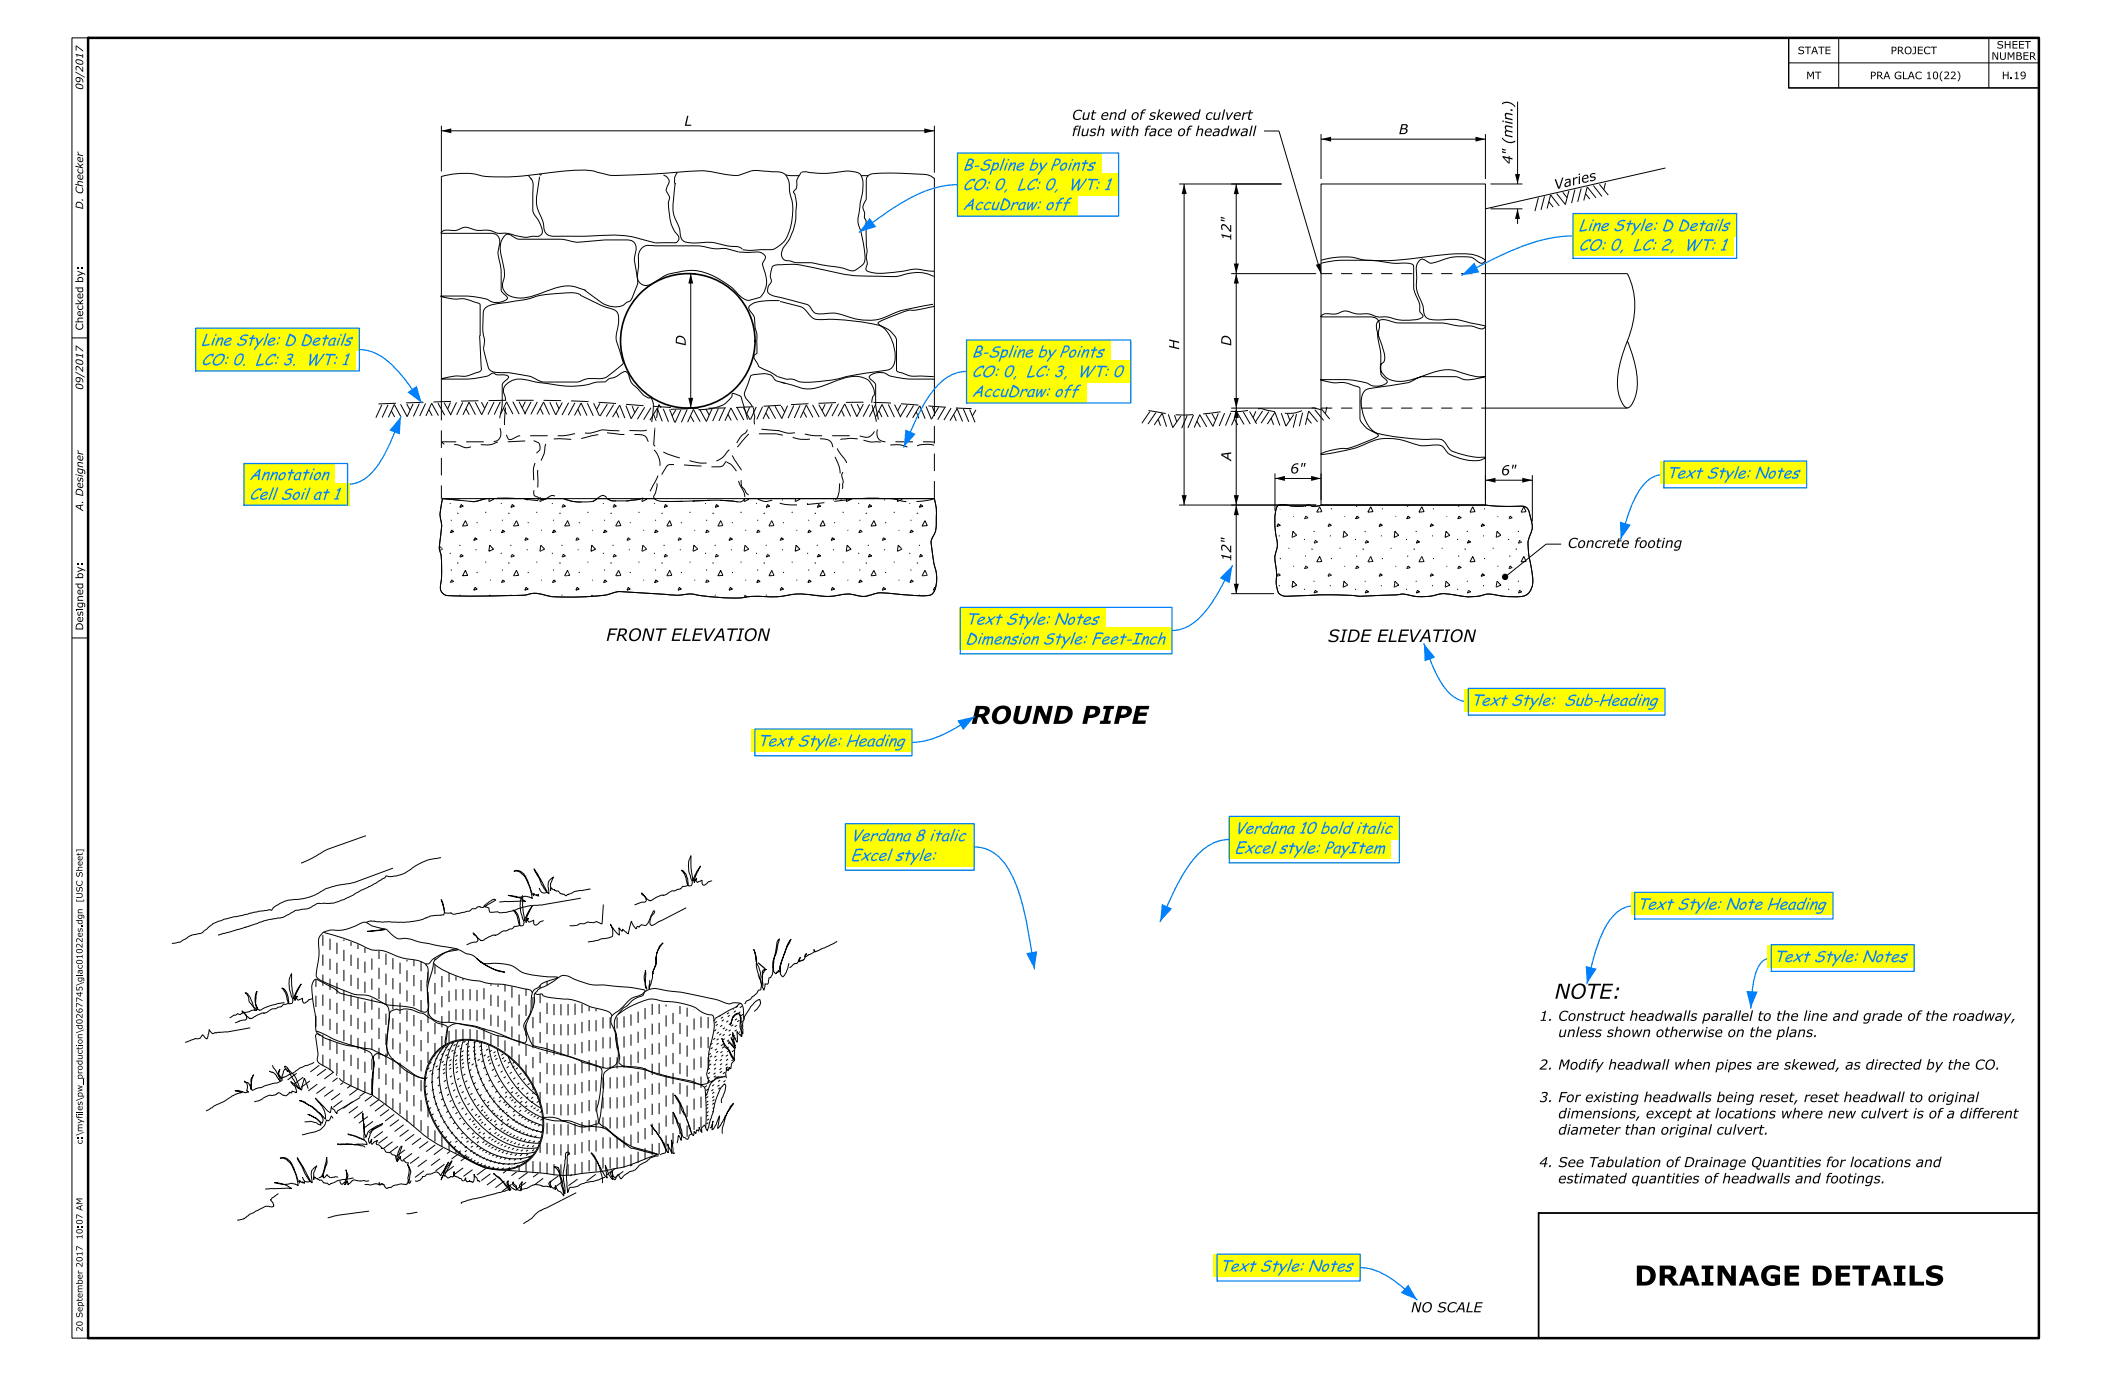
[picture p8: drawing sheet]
<svg xmlns="http://www.w3.org/2000/svg" width="432mm" height="279mm" viewBox="0 0 432 279" stroke-linecap="round" stroke-linejoin="round" font-family="sans-serif">
<defs><g id="words">
<text font-size="4.1" x="331.8" y="261">DRAINAGE DETAILS</text>
<text font-size="3.7" x="197.1" y="147">ROUND PIPE</text>
<text font-size="3" x="315.6" y="202.8">NOTE:</text>
<g font-size="2.5">
<text x="123" y="130.1">FRONT ELEVATION</text>
<text x="269.6" y="130.4">SIDE ELEVATION</text>
</g>
<g font-size="2.3" fill="#007fff">
<text x="195.4" y="34.6">B-Spline by Points</text>
<text x="195.4" y="38.6">CO: 0,</text>
<text x="206.5" y="38.6">LC: 0,</text>
<text x="217.2" y="38.6">WT: 1</text>
<text x="195.4" y="42.6">AccuDraw: off</text>
<text x="320.4" y="46.9">Line Style: D Details</text>
<text x="320.4" y="50.9">CO: 0,</text>
<text x="331.6" y="50.9">LC: 2,</text>
<text x="342.3" y="50.9">WT: 1</text>
<text x="40.8" y="70.2">Line Style: D Details</text>
<text x="40.8" y="74.2">CO: 0.</text>
<text x="51.9" y="74.2">LC: 3.</text>
<text x="62.5" y="74.2">WT: 1</text>
<text x="197.3" y="76.6">CO: 0,</text>
<text x="197.3" y="72.6">B-Spline by Points</text>
<text x="208.4" y="76.6">LC: 3,</text>
<text x="219.1" y="76.6">WT: 0</text>
<text x="197.3" y="80.6">AccuDraw: off</text>
<text x="50.6" y="101.5">Cell Soil at 1</text>
<text x="50.6" y="97.5">Annotation</text>
<text x="338.2" y="97.1">Text Style: Notes</text>
<text x="195.9" y="130.8">Dimension Style: Feet-Inch</text>
<text x="195.9" y="126.8">Text Style: Notes</text>
<text x="298.5" y="143.3">Text Style:</text>
<text x="317" y="143.3">Sub-Heading</text>
<text x="153.6" y="151.5">Text Style: Heading</text>
<text x="172.6" y="170.8">Verdana 8 italic</text>
<text x="250.6" y="173.3">Excel style: PayItem</text>
<text x="250.6" y="169.3">Verdana 10 bold italic</text>
<text x="172.6" y="174.8">Excel style:</text>
<text x="332.2" y="184.7">Text Style: Note Heading</text>
<text x="360" y="195.3">Text Style: Notes</text>
<text x="247.5" y="258.2">Text Style: Notes</text>
</g>
<g font-size="2">
<text x="138.9" y="25.6">L</text>
<text x="217.6" y="27.6">flush with face of headwall</text>
<text x="217.6" y="24.3">Cut end of skewed culvert</text>
<text x="284" y="27.2">B</text>
<text x="307" y="24.5" transform="rotate(-90 307 24.5)">n.</text>
<text x="307" y="33.3" transform="rotate(-90 307 33.3)">4&quot;(m i</text>
<text x="315.8" y="38.5" transform="rotate(-13 315.8 38.5)">V a r ie s</text>
<text x="250" y="48.9" transform="rotate(-90 250 48.9)">12&quot;</text>
<text x="139.2" y="70.2" transform="rotate(-90 139.2 70.2)">D</text>
<text x="239.4" y="71" transform="rotate(-90 239.4 71)">H</text>
<text x="250" y="70.2" transform="rotate(-90 250 70.2)">D</text>
<text x="250" y="93.6" transform="rotate(-90 250 93.6)">A</text>
<text x="261.9" y="96.1">6&quot;</text>
<text x="304.7" y="96.5">6&quot;</text>
<text x="318.3" y="111.3">Concrete footing</text>
<text x="250" y="114" transform="rotate(-90 250 114)">12&quot;</text>
<text x="312.5" y="207.3">1.Construct headwalls parallel to the line and grade of the roadway,</text>
<text x="316.3" y="210.6">unless shown otherwise on the plans.</text>
<text x="312.5" y="217.2">2.Modify headwall when pipes are skewed, as directed by the CO.</text>
<text x="312.5" y="223.8">3.For existing headwalls being reset, reset headwall to original</text>
<text x="316.3" y="227.1">dimensions, except at locations where new culvert is of a different</text>
<text x="316.3" y="230.4">diameter than original culvert.</text>
<text x="312.5" y="237">4.See Tabulation of Drainage Quantities for locations and</text>
<text x="316.3" y="240.3">estimated quantities of headwalls and footings.</text>
<text x="286.5" y="266.5">NO SCALE</text>
</g>
<g font-size="1.5">
<text x="364.9" y="11">STATE</text>
<text x="383.8" y="11">PROJECT</text>
<text x="405.3" y="9.9">SHEET</text>
<text x="366.7" y="16.1">MT</text>
<text x="379.2" y="16.1">PRA GLAC 10(22)</text>
<text x="404.3" y="12.1">NUMBER</text>
<text x="406.4" y="16.1">H.19</text>
<text x="16.9" y="18.2" transform="rotate(-90 16.9 18.2)">09/2017</text>
<text x="16.9" y="42.5" transform="rotate(-90 16.9 42.5)">D.Checker</text>
<text x="16.9" y="67.1" transform="rotate(-90 16.9 67.1)">Checked by:</text>
<text x="16.9" y="79.2" transform="rotate(-90 16.9 79.2)">09/2017</text>
<text x="16.9" y="96.3" transform="rotate(-90 16.9 96.3)">gner</text>
<text x="16.9" y="103.7" transform="rotate(-90 16.9 103.7)">A.Desi</text>
<text x="16.9" y="123.5" transform="rotate(-90 16.9 123.5)">gned by:</text>
<text x="16.9" y="128" transform="rotate(-90 16.9 128)">Desi</text>
</g>
<g font-size="1.3">
<text x="16.8" y="183.3" transform="rotate(-90 16.8 183.3)">[USC Sheet</text>
<text x="16.8" y="187.8" transform="rotate(-90 16.8 187.8)">dgn</text>
<text x="16.8" y="197.9" transform="rotate(-90 16.8 197.9)">ac01022es.</text>
<text x="16.8" y="212.5" transform="rotate(-90 16.8 212.5)">i</text>
<text x="16.8" y="226.5" transform="rotate(-90 16.8 226.5)">ies\pw_producton\d0267745\gl</text>
<text x="16.8" y="232.4" transform="rotate(-90 16.8 232.4)">c:\m yfl</text>
<text x="16.8" y="251.7" transform="rotate(-90 16.8 251.7)">10:07 AM</text>
<text x="16.8" y="263.6" transform="rotate(-90 16.8 263.6)">em ber2017</text>
<text x="16.8" y="270.4" transform="rotate(-90 16.8 270.4)">20 Sept</text>
</g>
</g></defs>
<g fill="none" stroke="#000" stroke-width=".2">
<path d="M17.9 7.7h345.2v10.2h50.8v228.4h-101.6v25.4h-294.4zM89.6 25.5v9.3M89.6 35.8v46M89.6 26.6h100.1M107.3 35.6l.6 .8M107.7 36.3a1.49 1.49 0 0 1 .5 1.7v3.1a3.9 3.9 0 0 0 1 3.6l.7 1.2a1.54 1.54 0 0 1-.1 1.9l-.5 .2h-.9a8.1 8.1 0 0 1-5-.5l-.5-.1a5.5 5.5 0 0 1-3.2-.5l-.9-.2a6.4 6.4 0 0 1-3.9-.5 4.1 4.1 0 0 0-2.3 .6l-1.4-.1a1.15 1.15 0 0 0-1.6 .7h6.9a11.1 11.1 0 0 1 4.3 .3 2.47 2.47 0 0 1 .4 2.9 10.8 10.8 0 0 0 .5 4v3.3a1.9 1.9 0 0 0 1.1 2.3l.2 .2a2.1 2.1 0 0 1-2 1h-.7a16.7 16.7 0 0 0-8.4-1.3h-2.5l.2 .1a10.8 10.8 0 0 0 4.4 .5l2.3 .6a1.51 1.51 0 0 1 1.2 .6v6.3M109.5 35.3l.2 .2 .3-.1M121 34.9l.5 .1a12.4 12.4 0 0 0 6.1 .5l9.7-.5a27.6 27.6 0 0 1 7.9 0l.7 .2a11.6 11.6 0 0 0 4.3 .3 8.6 8.6 0 0 1 5.6-.7l1.3 .1a2.49 2.49 0 0 1 3.1 2.5 10.7 10.7 0 0 0 .7 3.8 12.3 12.3 0 0 1-1.7 7.8 4.4 4.4 0 0 1-3.1 1.7l-3.8 .2-1.5-.2M121.1 34.9l-.9-.2-2.1-.2-5.7 .5a55.6 55.6 0 0 1-14.2 .8 14.9 14.9 0 0 0-8.6 0h.1M134.7 35.5a1.41 1.41 0 0 1 .7 2.4 1.4 1.4 0 0 0 .3 1.7 1.26 1.26 0 0 1 0 1.4 10.5 10.5 0 0 0 1.6 6.4 1.01 1.01 0 0 1 .5 1.3 1.01 1.01 0 0 1-1.2 .6h-.6a15.8 15.8 0 0 1-7.1-1.1 38.2 38.2 0 0 0-10.3-.2h-3.2a10 10 0 0 1-4.3-.3 2.44 2.44 0 0 1-.8-2.3l-.1-.5a10 10 0 0 1-1.3-4.5l.6-4.5M137.1 37.3l-.3 2.3a8.2 8.2 0 0 0 .7 5.7l.4 1 .2 1a1.89 1.89 0 0 0 2.2 2 21.7 21.7 0 0 1 5.4 .1 12.6 12.6 0 0 0 4 .7l1 .5M137.5 35.1l-.5 .7a1.35 1.35 0 0 0 .2 1.6"/>
<path d="M159.5 35.5l2.7 .2M162.7 35l.9-.1a22.7 22.7 0 0 0 8.5-.2 3.8 3.8 0 0 1 2.6 .8 7.6 7.6 0 0 1 0 5.4l-.2 1.4a7.2 7.2 0 0 0 0 4l.9 3.6a5.7 5.7 0 0 1-.1 3.7l-.2 .2a4.1 4.1 0 0 1-2.2 1.2 22.7 22.7 0 0 0-6-1.2l-2-.4-2-.1a6 6 0 0 1-2.8-.4 1.47 1.47 0 0 1-1.4-.8 1.47 1.47 0 0 1 .2-1.6 11.7 11.7 0 0 0 2.7-8.3v-1.7l-.2-1.1-.3-.2a.71 .71 0 0 1 .5-.8l.1-.5a2.85 2.85 0 0 1 .6-2.3l.4-.6M174.8 35.7h1.5M189.6 36.2a3.9 3.9 0 0 0-3-.8l-1.7-.1a38.7 38.7 0 0 0-8.3 .1 1.55 1.55 0 0 0-.7 1.9v1.2a3.9 3.9 0 0 1-.6 3.2 2.25 2.25 0 0 0 .2 1.7v.7a4.2 4.2 0 0 1 .3 2.6l.1 3a4.9 4.9 0 0 1 0 2.6 2.72 2.72 0 0 1-.1 2.3 1.48 1.48 0 0 0 1.5 .8 34.3 34.3 0 0 0 8.6-.8l3.7 .5M189.7 25.5v9.6M189.7 36.1v46.2M239.4 37.4h20.8M240.4 37.4v65.2M251 37.4v83.1M256.6 26.6h3l8.6 29M268.2 37.4h33.4v65.2h-33.4zM268.2 27.2v9.1"/>
<path d="M268.2 28.3h33.4M301.6 27.2v9.1M302.6 37.4h6.5M308.1 20.6v16.8M338.1 34.1l-36.5 8.3M117.8 59.9l2.5 1.2a17.3 17.3 0 0 0 4.3 1.8 1.87 1.87 0 0 1 1 2.2l-.1 1.2a5.9 5.9 0 0 0 .3 4.9l.5 1.8a.77 .77 0 0 1-.3 1.3M117.9 59.9a5.3 5.3 0 0 0-3.4-.4l-.7 .1a21.8 21.8 0 0 0-7.2 1.2l-5.3 .8a4.3 4.3 0 0 0-3 1.3 16.7 16.7 0 0 0 .1 6.5l-.1 .7a2.46 2.46 0 0 0 .2 2l.3 1.2a2.31 2.31 0 0 0 1.6 2.3 32.1 32.1 0 0 1 7.5 .9 5.5 5.5 0 0 0 4.4 1.1h2.4a8 8 0 0 0 3.9-.5l1-.2h1.3a3.6 3.6 0 0 0 3.4-1.2l1.7-1.4M118.7 58.9l.9 .7a14 14 0 0 0 4.3 2.6 3.1 3.1 0 0 0 3.3-.8 2.06 2.06 0 0 0 1.5-1.9l.2-.3a4.3 4.3 0 0 0 .3-3.8 8.3 8.3 0 0 1 0-5.1 1.7 1.7 0 0 0-2.2-1.6h-4.2l-3 .3a9.6 9.6 0 0 1-5.3-.4h-7.8a3.4 3.4 0 0 1-3-.9l-.8-.1a3.8 3.8 0 0 0-1.1 4.4l.2 .9a7 7 0 0 1 0 4.9 2.65 2.65 0 0 0 2.6 2.6 11.8 11.8 0 0 0 6.2-1.2 9.1 9.1 0 0 1 6.5-.8l1.7 .5M140.2 55.6v27.2M140.7 55.6h.6M149.9 51.2a9.1 9.1 0 0 0-4.7-.7 30.2 30.2 0 0 0-8.2-.6h-4.4a2.41 2.41 0 0 0-2.4 .6 2.41 2.41 0 0 0-.6 2.5v1.6a2.43 2.43 0 0 0 .9 3.3 2.97 2.97 0 0 0 2.7-.8 9.4 9.4 0 0 1 5.3-2 11.2 11.2 0 0 1 8.7 2.4l1.6 1.1a6 6 0 0 0 3 2.4l1.3-.3a2.55 2.55 0 0 0 2.3-2.2 7.6 7.6 0 0 0-.6-4.8v-.3a1.73 1.73 0 0 0 .5-1.4 2.89 2.89 0 0 0-2.8-.8h-2.5M189.6 56.1a8.3 8.3 0 0 0-7-.1l-2.6 .1a42.6 42.6 0 0 1-12-1.1l-1.9-.4a19.1 19.1 0 0 0-9-.7l-.4 .3a4.7 4.7 0 0 0-.1 3l-.3 .5a1.37 1.37 0 0 0-.4 1.4 1.37 1.37 0 0 0 1.1 1l1.9 .4"/>
<path d="M249.9 55.6h17.3M268.2 52.8a15.3 15.3 0 0 1 9.1 0h6.1l12.1-1.3a8.7 8.7 0 0 1 6.1 1.3l-.2 .4a.84 .84 0 0 1-1.2 0l-.8-.6a6.6 6.6 0 0 0-3.9-.4l-1.2 .1-2.4 .8a1.93 1.93 0 0 1-2.5-.2l-.8-.3a2.46 2.46 0 0 0-1 2.8v1.1a6.9 6.9 0 0 0 1 4.9l.3 1 .1 1a1.83 1.83 0 0 0 2.3 1.5l1.3 .1a13.1 13.1 0 0 1 6.4 .7l2.6 .6a1.15 1.15 0 0 1-1.6 .3 8.9 8.9 0 0 0-3.9-.4 29.5 29.5 0 0 0-8-.6h-1.4a10.9 10.9 0 0 1-5.2-.6 1.47 1.47 0 0 0-2.1 1.5l.4 1.7 .7 1.9a4.8 4.8 0 0 1 .5 3.3 1.43 1.43 0 0 0-.4 2.3 3.8 3.8 0 0 0 3.8 1.7 27.3 27.3 0 0 0 6.7-1.8 8.4 8.4 0 0 1 6.2 .3 8.9 8.9 0 0 0 4.3 .6l-.7 .2a8.6 8.6 0 0 1-4 .3 5.2 5.2 0 0 0-3.4-.5h-4.7l-1 .3a8.2 8.2 0 0 1-4.4 1.3l-4.9 .7a2.14 2.14 0 0 0-2.2 2.5 8.2 8.2 0 0 0 2.7 6.4l1.6 .5 3.7 .6 4.5 .4h3.1a1.91 1.91 0 0 1 1.9 1.4 2.38 2.38 0 0 0 1.8 1.3 14.8 14.8 0 0 0 6 1l-.2 .2a6.3 6.3 0 0 1-4.9 0l-1.5-.5a4.8 4.8 0 0 1-2.2-2 6.4 6.4 0 0 0-3.4-.1 18.1 18.1 0 0 1-4.8-1.2 10.8 10.8 0 0 0-8.3 1.3l-1.4 .5-3 .6-3.1 .6-.6-.1 1.7-.7 2.6-.4a9.6 9.6 0 0 0 4.5-1.3 7.7 7.7 0 0 0 2.8-1.4l-.5-.5a4.9 4.9 0 0 1-3.2-2.9v-6.1l-.1-.3-.7-.2a8.1 8.1 0 0 0-4.7-.7l-2.6-.6h1.1a29.6 29.6 0 0 1 8.5 .7 3.3 3.3 0 0 0 4-.1 1.15 1.15 0 0 0-.9-1.1 1.62 1.62 0 0 1-.4-1.7v-1.7a14 14 0 0 0-.6-4.6l.3-2.1a1.75 1.75 0 0 0-2.1-2.2h-9.8a1.84 1.84 0 0 1 2.2-.5l.9-.1 .8-.2a2.45 2.45 0 0 1 2.5 0l1 .2a6.6 6.6 0 0 1 3.8 .6l.8 .1a6.2 6.2 0 0 1 3.4 .5 10.7 10.7 0 0 0 5-.3l.4-.5-.4-.4a2.4 2.4 0 0 1-.3-1.8l-.3-1a6.4 6.4 0 0 1-.9-4.4v-2.1a.76 .76 0 0 0-.8-.9l-.9-.1a18.9 18.9 0 0 1-6-.5l-1.4-.1a57.1 57.1 0 0 0-8.5 .4l-1.2 .2M301.6 55.6h28.8a16.2 16.2 0 0 1 0 13.6 21.1 21.1 0 0 0-1.9 10 6.6 6.6 0 0 0 1.5 3.5l.4 .1a2.55 2.55 0 0 0 1.5-2 12.7 12.7 0 0 0-.2-7.7l-1.3-3.9M302.6 42.4h6.5M308.1 42.4v3.1M97.4 68.1l.3 6.7a.79 .79 0 0 1-.9 .9 7.8 7.8 0 0 1-4.5 .7l-2.7 .5 1.1 .1a29.5 29.5 0 0 0 8.5-.8 1.02 1.02 0 0 1 1.3-.3l1.2 .2a1.35 1.35 0 0 1 1.6 .5l-.5 .6a1.64 1.64 0 0 0-.8 1.9v2.3M158.3 61a14.2 14.2 0 0 0-5.6 .7l-.5 .4a.9 .9 0 0 0 .3 1.3 4.2 4.2 0 0 1 .8 3.1 12.7 12.7 0 0 1 .4 4.3v.6a.43 .43 0 0 1-.4 .6l-.1 .1a1.18 1.18 0 0 0 .4 1.4l.2 .3a1.52 1.52 0 0 0 1.4 1.2l.9 .4a8.1 8.1 0 0 0 5 1.7 7.6 7.6 0 0 0 4.7 .4l3.6-.4a83.3 83.3 0 0 1 10.8-2 2.22 2.22 0 0 0 1.5-2.4 8.2 8.2 0 0 0-2.6-6.3l-.7-.4a51.3 51.3 0 0 0-12.8-1.2 4.2 4.2 0 0 1-2.2-1.9 4.7 4.7 0 0 0-2.7-1.1l-2.3-.6M158.6 77.6l2.2 .6a8.1 8.1 0 0 0 6.9-.1l2.1-.8a7 7 0 0 1 6.5-.1 3.7 3.7 0 0 1 1.1 3.1l-.2 .3-.2 1.2M158.9 60.5l3.5 .9a2.66 2.66 0 0 1 2.3 1.3 1.76 1.76 0 0 0 2.1 1 9.7 9.7 0 0 1 6.1 .8 10.7 10.7 0 0 0 8.9-1l1.4-.5 6.2-1.2M159.4 77.9l-.3-.1a2.64 2.64 0 0 1-2.4-1.5 5.8 5.8 0 0 0-4.3 .1l-.7 1.9a2.4 2.4 0 0 0 0 2.9l1.1 1.4M189.6 77h-.6a30.3 30.3 0 0 1-8.5-.7 3.2 3.2 0 0 0-4 .1 1.15 1.15 0 0 0 .8 1.1 1.57 1.57 0 0 1 .5 1.6v2.6M189.8 62.1l-4.2 .9a9.6 9.6 0 0 0-4.5 1.2 7.6 7.6 0 0 0-2.9 1.5l.6 .4a4.9 4.9 0 0 1 3.2 3v5.6a.72 .72 0 0 0 .8 1 6.6 6.6 0 0 0 4.2 .7l2.5 .1"/>
<path d="M102.7 81.3l-.1-.7a2.09 2.09 0 0 1 .9-3.1 5.8 5.8 0 0 1 4.7-.1l3 .5a19.1 19.1 0 0 0 10.2-.3h.7a1.94 1.94 0 0 0 1.6-.7l1.1-.3 .8-.5a1.92 1.92 0 0 1 1.5-.6l.5 .6a3.7 3.7 0 0 0 1.9 2.8 4.3 4.3 0 0 0 2.3 1.9l.2-.1a2.05 2.05 0 0 1 .6 1.7M139.8 82.8h1.5M151.1 82.7l-.4-1.3a1.29 1.29 0 0 0-1.3-1.4 .53 .53 0 0 0-.8 .1 1.48 1.48 0 0 1-.8 1.3l-.8 .7-1.7 .7M249.9 82.9h17.3M258.8 96.1v7.6M258.8 97.2h9.4M268.2 96.1v5.5M301.6 82.9h28.8M301.6 96.5v5.1M301.6 97.5h9.5M311.1 96.5v9.4M89.2 110.9l.6 .6h-.1"/>
<path d="M89.7 111.6l-.5 .2M89.8 101.2l5.3 .6a6.2 6.2 0 0 0 3.3-.5l11.4-.1a.86 .86 0 0 0 1.1 0h3.4a10.8 10.8 0 0 0 6.4 .4l.5-.4h2a5.6 5.6 0 0 0 3.5 .5l2.7-.2 .8-.3h2.7a4.4 4.4 0 0 0 3.2 .6h3.4a55.5 55.5 0 0 1 10.9 .1l.5-.3 .2-.4h38.6a19.2 19.2 0 0 1 .2 6.8l-.5 .9a3.4 3.4 0 0 0-.2 2.8l.4 2.7a7.5 7.5 0 0 1-.2 6 2.16 2.16 0 0 1-1.9 .6l-4.1-.3a23.1 23.1 0 0 0-5.7-.2 5.5 5.5 0 0 1-4.5 .2 17.9 17.9 0 0 0-4.9 .4l-1.6-.1a18.3 18.3 0 0 0-8.4 .1l-2 .1a22.4 22.4 0 0 0-6.3 .2h-3.5l-4.3-.5a8.2 8.2 0 0 0-4.4 0l-11-.7a7.1 7.1 0 0 0-3.5 .6l-4.7 .4a27.5 27.5 0 0 1-9-.6l-1.6-.1a29.9 29.9 0 0 1-7.2 .5h-8.9a1.94 1.94 0 0 1-2.5-1.3v-.5a21.6 21.6 0 0 0-.2-8.1 21.3 21.3 0 0 0 .2-7zM89.8 101.2h99.9a19.2 19.2 0 0 1 .2 6.8l-.5 .9a3.4 3.4 0 0 0-.2 2.8l.4 2.7a7.5 7.5 0 0 1-.2 6 2.16 2.16 0 0 1-1.9 .6l-4.1-.3a23.1 23.1 0 0 0-5.7-.2 5.5 5.5 0 0 1-4.5 .2 17.9 17.9 0 0 0-4.9 .4l-1.6-.1a18.3 18.3 0 0 0-8.4 .1l-2 .1a22.4 22.4 0 0 0-6.3 .2h-3.5l-4.3-.5a8.2 8.2 0 0 0-4.4 0l-11-.7a7.1 7.1 0 0 0-3.5 .6l-4.7 .4a27.5 27.5 0 0 1-9-.6l-1.6-.1a29.9 29.9 0 0 1-7.2 .5h-8.9a1.94 1.94 0 0 1-2.5-1.3v-.5a21.6 21.6 0 0 0-.2-8.1 21.3 21.3 0 0 0 .2-7zM91.4 112.3v.2M91.4 102.2v.1M91.7 115.6l-.1 .3M91.7 105.6l-.1 .1M91.7 117.8l.4 .3-.7 .2zM91.7 107.6l.4 .4-.7 .2zM92.9 114.2l.1 .2M92.9 104.1l.1 .1M93 114.3v.1"/>
<path d="M93 104.2v.1M93.4 110.6l-.1 .2M93.6 112.6l.5 .3-.8 .2zM93.6 102.4l.5 .4-.8 .2zM94.5 115.8l.4 1-1 .1zM94.5 105.7l.4 1-1 .1zM96.4 119.3l.5 .3-.7 .2zM96.4 109.2l.5 .3-.7 .2zM96.7 111.5l-.1 .2M96.9 116.1l-.1 .2M96.9 106l-.1 .2M98.7 114.1l-.1 .1"/>
<path d="M98.7 103.9l-.1 .2M99.2 111.9l.2-1.2 .8 .8-.9 .4M99.3 101.2l-.1 .6M99.5 117.7l.1 .2M99.5 107.6l.1 .1M100 101.2l.2 .2-.9 .4M101.7 112.3l.1 .2M101.7 102.2l.1 .1M102 115.6v.3M102 105.6v.1M102.1 107.6l.4 .4-.7 .2zM102.1 117.8l.4 .3-.7 .2z"/>
<path d="M103.2 114.2l.1 .2M103.2 104.1l.1 .1M103.3 114.3l.1 .1M103.3 104.2l.1 .1M103.8 110.6l-.1 .2M104 112.6l.4 .3-.7 .2zM104 102.4l.4 .4-.7 .2zM104.2 106.8l.6-1.1 .5 1-1 .1M104.3 116.9l1-.1-.5-1-.6 1.1M106.8 119.3l.4 .3-.7 .2zM106.8 109.2l.4 .3-.7 .2zM107.1 111.5l-.1 .2"/>
<path d="M107.1 101.4l-.1 .2M107.3 116.1l-.1 .2M107.3 106l-.1 .2M109 114.1l-.1 .1M109 103.9l-.1 .2M109.7 101.2l-.1 .6 1-.4M109.8 110.7l.8 .8-1 .4zM109.9 117.7l.1 .2M109.9 107.6l.1 .1M112.1 112.3v.2M112.1 102.2v.1M112.4 115.6l-.1 .3"/>
<path d="M112.4 105.6l-.1 .1M112.4 107.6l.5 .4-.8 .2zM112.4 117.8l.4 .2-.7 .3zM112.8 118l.1 .1M113.6 114.2l.1 .2M113.6 104.1l.1 .1M113.7 114.3l.1 .1M113.7 104.2l.1 .1M114.1 110.6v.2M114.2 113.1h-.1l.2-.5 .5 .3-.5 .2M114.3 102.4l.5 .4-.7 .2zM114.6 106.8l.6-1.1 .5 1-1 .1"/>
<path d="M115.5 116.4l.2 .4-1 .1M115.5 116.4l-.3-.6-.6 1.1M117.2 119.3l.4 .3-.7 .2zM117.2 109.2l.4 .3-.7 .2zM117.4 111.5l-.1 .2M117.7 116.1l-.2 .2M117.7 106l-.2 .2M119.4 114.1l-.1 .1M119.4 103.9l-.1 .2M120.1 110.7l.8 .8-.9 .4zM120.3 117.7v.2M120.3 107.6v.1"/>
<path d="M122.5 102.2v.1M122.5 112.3v.2M122.8 115.6l-.1 .3M122.8 105.6l-.1 .1M122.8 117.8l.4 .3-.7 .2zM122.8 107.6l.4 .4-.7 .2zM124 114.2v.2M124 104.1v.1M124 114.3l.1 .1M124 104.2l.1 .1M124.5 110.6l-.1 .2M124.7 112.6l.4 .3-.6 .2z"/>
<path d="M124.7 102.4l.4 .4-.6 .2zM125.6 115.8l.4 1-1 .1zM125.6 105.7l.4 1-1 .1zM127.5 119.3l.5 .3-.7 .2zM127.5 109.2l.5 .3-.7 .2zM127.8 111.5l-.1 .2M128 116.1l-.1 .2M128 106l-.1 .2M129.8 114.1l-.1 .1M129.8 103.9l-.1 .2M130.5 110.7l.7 .8-.9 .4zM130.6 117.7l.1 .2"/>
<path d="M130.6 107.6l.1 .1M131.1 101.2l.2 .2-.9 .4v-.6M131.2 111.5h.1M132.9 102.2v.1M132.9 112.3v.2M133.1 115.6l-.1 .3M133.1 105.6l-.1 .1M133.1 117.8l.5 .3-.7 .2zM133.1 107.6l.5 .4-.7 .2zM134.3 114.2l.1 .2M134.3 104.1l.1 .1M134.4 114.3l.1 .1"/>
<path d="M134.4 104.2l.1 .1M134.9 110.6l-.1 .2M135.1 112.6l.4 .3-.7 .2zM135.1 102.4l.4 .4-.7 .2zM135.4 116.9l.6-1.1 .4 1-1 .1M135.4 106.8l.6-1.1 .4 1-1 .1M137.9 119.3l.4 .3-.6 .2zM137.9 109.2l.4 .3-.6 .2zM138.1 111.5v.2M138.4 116.1l-.1 .2M138.4 106l-.1 .2M140.1 114.1v.1"/>
<path d="M140.1 103.9v.2M140.7 111.9l.2-1.2 .7 .8-.9 .4M140.7 101.7v.1M141 117.7l.1 .2M141 107.6l.1 .1M141 101.7l-.3 .1M143.2 102.2v.1M143.2 112.3v.2M143.5 115.6l-.1 .3M143.5 105.6l-.1 .1M143.5 107.6l.5 .4-.7 .2zM143.6 117.8l-.3 .5h.1"/>
<path d="M143.6 117.8l.4 .3-.6 .2M144.7 114.2l.1 .2M144.7 104.1l.1 .1M144.8 114.3v.1M144.8 104.2l.1 .1M144.8 114.4h.1M145.2 110.6l-.1 .2M145.5 112.6l.4 .3-.7 .2zM145.5 102.4l.4 .4-.7 .2zM146.3 115.8l.5 1-1.1 .1zM146.3 105.7l.5 1-1.1 .1zM148.3 119.3l.4 .3-.7 .2z"/>
<path d="M148.3 109.2l.4 .3-.7 .2zM148.5 111.5l-.1 .2M148.7 116.1v.2M148.7 106v.2M150.5 114.1l-.1 .1M150.5 103.9l-.1 .2M151.1 111.9l.1-1.2 .8 .8-.9 .4M151.2 101.2l-.1 .6M151.3 117.7l.1 .2M151.3 107.6l.1 .1M151.8 101.2l.2 .2-.9 .4M153.6 112.3v.2"/>
<path d="M153.6 102.2v.1M153.9 115.6l-.1 .3M153.9 105.6l-.1 .1M153.9 117.8l.4 .3-.7 .2zM153.9 107.6l.4 .4-.7 .2zM155 114.2l.2 .2M155 104.1l.2 .1M155.2 114.3v.1M155.2 104.2v.1M155.6 110.6l-.1 .2M155.8 102.4l.4 .4-.7 .2zM155.8 112.6l.4 .3-.7 .2z"/>
<path d="M156.7 115.8l.4 1-1 .1zM156.7 105.7l.4 1-1 .1zM158.6 119.3l.5 .3-.7 .2zM158.6 109.2l.5 .3-.7 .2zM158.9 111.5l-.1 .2M158.9 101.4l-.1 .2M159.1 116.1l-.1 .2M159.1 106l-.1 .2M160.9 114.1l-.1 .1M160.9 103.9l-.1 .2M161.6 110.7l.8 .8-1 .4zM161.7 117.7l.1 .2"/>
<path d="M161.7 107.6l.1 .1M162.2 101.2l.2 .2-.9 .4v-.6M163.9 112.3l.1 .2M163.9 102.2l.1 .1M164.2 115.6l-.1 .3M164.2 105.6l-.1 .1M164.3 117.8l.4 .3-.7 .2zM164.3 107.6l.4 .4-.7 .2zM165.4 114.2l.1 .2M165.4 104.1l.1 .1M165.5 114.3l.1 .1M165.5 104.2l.1 .1"/>
<path d="M165.9 110.6v.2M166.2 112.6l.4 .3-.7 .2zM166.2 102.4l.4 .4-.7 .2zM167 115.8l.5 1-1 .1zM167 105.7l.5 1-1 .1zM169 119.3l.4 .3-.7 .2zM169 109.2l.4 .3-.7 .2zM169.3 111.5l-.1 .2M169.3 101.4l-.1 .2M169.5 116.1l-.1 .2M169.5 106l-.1 .2M171.2 114.1l-.1 .1"/>
<path d="M171.2 103.9l-.1 .2M172 110.7l.8 .8-1 .4zM172.1 117.7l.1 .2M172.1 107.6l.1 .1M172.6 101.2l.2 .2-1 .4 .1-.6M174.3 112.3v.2M174.3 102.2v.1M174.6 115.6l-.1 .3M174.6 105.6l-.1 .1M174.6 117.8l.4 .3-.7 .2zM174.6 107.6l.4 .3-.7 .3zM175.8 114.2l.1 .2"/>
<path d="M175.8 104.1l.1 .1M175.9 114.3l.1 .1M175.9 104.2l.1 .1M176.3 110.6l-.1 .2M176.5 112.6l.5 .3-.7 .2zM176.5 102.4l.5 .4-.7 .2zM176.8 106.8l.6-1.1 .5 1-1.1 .1M176.8 116.9l.6-1.1 .5 1-1.1 .1M179.4 109.2l.4 .3-.7 .2zM179.4 119.3l.4 .3-.7 .2zM179.6 111.5l-.1 .2M179.6 101.4l-.1 .2"/>
<path d="M179.8 116.1l-.1 .2M179.8 106l-.1 .2M181.6 114.1l-.1 .1M181.6 103.9l-.1 .2M182.4 110.7l.7 .8-.9 .4zM182.5 117.7v.2M182.5 107.6v.1M183 101.2l.1 .2-.9 .4v-.6M184.7 112.3v.2M184.7 102.2v.1M185 115.6l-.1 .3M185 105.6l-.1 .1"/>
<path d="M185 117.8l.4 .3-.7 .2zM185 107.6l.4 .4-.7 .2zM186.2 114.2v.2M186.2 104.1v.1M186.2 114.3l.1 .1M186.2 104.2l.1 .1M186.7 110.6l-.1 .2M186.9 112.6l.5 .3-.7 .2zM186.9 102.4l.5 .4-.7 .2zM187.2 116.9l.6-1.1 .4 1-1 .1M187.2 106.8l.6-1.1 .4 1-1 .1M189.8 119.4l-.1-.1-.2 .5 .3-.1"/>
<path d="M239.4 102.6h27.8M259.4 102.7l.2-.1h1.7l1.2 .2a7 7 0 0 0 2.9-.2l1.5 .2 1.3-.2h33.4l3.4 .2h3.1a1.9 1.9 0 0 1 2.5 1.9 5 5 0 0 1-.2 4.5 13.4 13.4 0 0 0 .4 5.8 12.2 12.2 0 0 1 .2 4.1 2.61 2.61 0 0 1-2.9 2.1l-2.8-.1a11.1 11.1 0 0 0-4-.3 12.3 12.3 0 0 1-6.5-.1 6.9 6.9 0 0 0-4 .3 12.7 12.7 0 0 1-5.7-.3l-2.7 .1a55 55 0 0 1-10 0h-4.6l-6.6 .3a1.8 1.8 0 0 1-2-2l-.1-3.2a8 8 0 0 1 .2-4.7l-.2-2a13.1 13.1 0 0 1 .2-6.3zM259.5 102.7a3.2 3.2 0 0 1 2.5 0l2.2 .1 .7-.1a1.73 1.73 0 0 1 1.6 .1h.8l.9-.2h33.4l3.4 .2h3.1a1.9 1.9 0 0 1 2.5 1.9 5 5 0 0 1-.2 4.5 13.4 13.4 0 0 0 .4 5.8 12.2 12.2 0 0 1 .2 4.1 2.61 2.61 0 0 1-2.9 2.1l-2.8-.1a11.1 11.1 0 0 0-4-.3 12.3 12.3 0 0 1-6.5-.1 6.9 6.9 0 0 0-4 .3 12.7 12.7 0 0 1-5.7-.3l-2.7 .1a55 55 0 0 1-10 0h-4.6l-6.6 .3a1.8 1.8 0 0 1-2-2l-.1-3.2a8 8 0 0 1 .2-4.7l-.2-2a12.8 12.8 0 0 1 .2-6.3zM259.5 106.4l.4 .3-.7 .2zM259.5 116.5l.4 .3-.7 .2zM259.8 118.8l-.2 .2M259.8 108.7l-.2 .2M259.9 103.3v.1M260 113.3l-.1 .2M261.7 111.2l-.1 .2M262.5 118l.7 .8-.9 .4zM262.5 107.9l.7 .8-.9 .4z"/>
<path d="M262.6 114.9v.1M262.6 104.8v.1M264.8 119.6v.2M264.8 109.4v.2M265.1 112.8l-.1 .2M265.1 102.7l-.1 .2M265.1 104.8l.4 .3-.7 .2zM265.1 114.9l.4 .4-.7 .2zM266.3 111.4v.1M266.3 111.5l.2 .1M266.8 117.9l-.1 .2M266.8 107.8l-.1 .2"/>
<path d="M267 119.9l.5 .3-.7 .2zM267 109.7l.5 .4-.7 .2zM267.9 113l.5 1-1.1 .1zM268 103.9h.4l-.5-1-.6 1.1 .6-.1M269.8 106.4l.5 .3-.7 .2zM269.8 116.5l.5 .3-.7 .2zM270.1 118.8l-.1 .2M270.1 108.7l-.1 .2M270.3 113.3l-.1 .2M270.3 103.2l-.1 .2M272.1 111.2l-.1 .2M272.8 107.9l.8 .8-.9 .4z"/>
<path d="M272.8 118l.8 .8-.9 .4zM272.9 114.9l.1 .1M272.9 104.8l.1 .1M275.2 119.6v.2M275.2 109.4v.2M275.4 112.8v.2M275.4 102.7v.2M275.5 104.8l.4 .3-.7 .2zM275.5 114.9l.4 .4-.7 .2zM276.6 111.4l.1 .1M276.7 111.5l.1 .1M277.2 117.9l-.1 .2"/>
<path d="M277.2 107.8l-.1 .2M277.4 119.9l.4 .3-.7 .2zM277.4 109.7l.4 .4-.7 .2zM277.7 114.1l.6-1.1 .4 1-1 .1M277.7 104l.6-1.1 .4 1-1 .1M280.2 106.4l.4 .3-.6 .2zM280.2 116.5l.4 .3-.6 .2zM280.5 118.8l-.1 .2M280.5 108.7l-.1 .2M280.7 113.3l-.1 .2M280.7 103.2l-.1 .2M282.4 111.2v.2"/>
<path d="M283.2 107.9l.8 .8-1 .4zM283.2 118l.8 .8-1 .4zM283.3 114.9l.1 .1M283.3 104.8l.1 .1M285.5 109.4v.2M285.5 119.6v.2M285.8 112.8l-.1 .2M285.8 104.8l.5 .3-.7 .2zM285.8 114.9l.5 .4-.7 .2zM285.8 114.9v.1M285.8 102.7l-.1 .2M287 111.4l.1 .1"/>
<path d="M287.1 111.5l.1 .1M287.5 117.9l-.1 .2M287.5 107.8l-.1 .2M287.8 119.9l.4 .3-.7 .2zM287.8 109.7l.4 .4-.7 .2zM288 104l.6-1.1 .5 1-1 .1M288.1 114.1l1-.1-.5-1-.6 1.1M290.6 106.4l.4 .3-.7 .2zM290.6 116.5l.4 .3-.7 .2zM290.8 118.8v.2M290.8 108.7v.2M291 113.3v.2"/>
<path d="M291 103.2v.2M292.8 111.2l-.1 .2M293.4 109.1l.1-1.2 .8 .8-.9 .4M293.4 119.2l.9-.4-.8-.8-.1 1.2M293.7 114.9l.1 .1M293.7 104.8l.1 .1M295.9 109.4v.2M295.9 119.6v.2M296.2 114.9l.5 .4-.8 .2zM296.2 112.8l-.1 .2M296.2 102.7l-.1 .2M296.2 104.8l.5 .3-.8 .2z"/>
<path d="M297.4 111.4l.1 .1M297.5 111.5v.1M297.9 117.9l-.1 .2M297.9 107.8l-.1 .2M298.1 119.9l.5 .3-.7 .2zM298.1 109.7l.5 .4-.7 .2zM298.4 114.1l.6-1.1 .4 1-.9 .1M298.4 104l.6-1.1 .4 1-.9 .1M301 116.5l.4 .3-.7 .2zM301 106.4l.4 .3-.7 .2zM301.2 118.8l-.1 .2M301.2 108.7l-.1 .2"/>
<path d="M301.4 113.3l-.1 .2M301.4 103.2l-.1 .2M303.2 111.2l-.1 .2M303.9 118l.8 .8-.9 .4zM303.9 107.9l.8 .8-.9 .4zM304 114.9l.1 .1M304 104.8l.1 .1M306.2 119.6l.1 .2M306.2 109.4l.1 .2M306.3 105.3h.1M306.4 105.3h-.1M306.4 105.2l.2-.4 .4 .3-.6 .2"/>
<path d="M306.5 102.8v.1M306.6 114.9l.4 .4-.7 .2zM306.6 112.8l-.1 .2M307.7 111.4l.1 .1M307.8 111.5l.1 .1M308.3 117.9l-.1 .2M308.3 107.8l-.1 .2M308.5 119.9l.4 .3-.7 .2zM308.7 109.9l-.2-.2-.3 .6 .7-.2-.1-.1M309.4 113l.4 1-1 .1zM309.4 102.9l.4 1-1 .1zM311.1 116.9v.1"/>
<path d="M316.9 110.5h-3l-8.4 6.7M93.4 120.8l-.1 .1M99.4 121v-.2l.2 .2M103.8 120.8l-.1 .1M114.1 120.8v.1M120.4 121.1l-.3-.3v.3M145.2 120.8l-.1 .1M151.2 121.3h.1M151.6 121.2l-.4-.4v.5M155.6 120.8l-.1 .1M165.9 120.8v.1M176.3 120.8l-.1 .1"/>
<path d="M186.7 120.8l-.1 .1M249.9 120.5h8.8M74.3 169.7l-7.9 2.8-3.2 1.8-2.1 .9M79.8 176.3l-7.9 2.9-3.6 .6-2.1 .6-.4 .3a11.3 11.3 0 0 1-6.7 2 7.4 7.4 0 0 0-3.5 1.6l-.5 .6-.5-.2-.5 .2-1.6 .1-3.1 .8a25.7 25.7 0 0 0-6.3 1.8l-2.2 1.9-2 .4-2.5 1.4-1.5 .3M89.5 174.1l-.3 .1a11.5 11.5 0 0 0-6.4 2.7 6.9 6.9 0 0 1-3.6 1.1l-.8-.2-.3 .5-.5 .2-1.4 .9-2.9 1.4a21.7 21.7 0 0 1-5.9 2.6h-1.3a3.6 3.6 0 0 0-2.4 .5l-1.3 .6-2.5 .4a7.7 7.7 0 0 1-4.4 1.7 9.2 9.2 0 0 0-3.3 .9l-8 2.4M144.5 178.8l-.8 .3a1.08 1.08 0 0 1-1 .6l-.2-1-.9 .5-.3-.4 .1-.5-.5 .9a9.4 9.4 0 0 1 1.3-3.4l-1.1 1.9-.4 1.2v-.2a18.2 18.2 0 0 1-.4-4.8v-.2a5.6 5.6 0 0 0 0 4.7l.2 .7-.1 .6-.7 .2-.3-1.9a1.73 1.73 0 0 0-1.1-1.3l.8 1.2 .5 1.7-.1 .2-.9 .2-.6 .6h-.6l-.6 .3h-.5l-1.1 .7-.5 .2h-.5l-2.2 1.2-1-.8-.8-.9 .1 .3a.99 .99 0 0 1 .7 1.6h-.8l-1.3 .5M65.6 189.3a5.4 5.4 0 0 1 3.3-.4 13.9 13.9 0 0 0 4.8-1.6 3 3 0 0 1 2 .8l2.4 .6-3.7 .4 2.4-.2a2.11 2.11 0 0 1 1.8 0l.3 .2a4.3 4.3 0 0 0 2.3 1.5 6.3 6.3 0 0 1 3.7 .6l7.2 1.3 .9 .3-.1 .1a8.3 8.3 0 0 0-5.8 2.8l-.7 .1a2.23 2.23 0 0 1 .4 2.3l-.1 2.1 .2 4.3a.85 .85 0 0 1-.3 .9 .85 .85 0 0 1-1 0 14.1 14.1 0 0 0-6.2-1.3 9.3 9.3 0 0 1-3.6-1.5l-1.3-.5a11.2 11.2 0 0 1-5.8-1.4l-1.6-.7a5.9 5.9 0 0 1-2.9-1.7l.2-1.7a17 17 0 0 0 .3-5.7l.1-.6zM65.7 189.3a46.9 46.9 0 0 1 9.6 3.5l.4 .1a8.8 8.8 0 0 1 5 1.3l1.3 .4a10.8 10.8 0 0 1 4.3 1.1l.1 .1M88 195.4a10.3 10.3 0 0 0 4.8 2.8l2.2 .7 2.2 .3 1.8 .4a36.5 36.5 0 0 1 8.8 1.5l.3 .4M88.2 195l.5-.4a7.4 7.4 0 0 1 4-1.9l.9 .3a5.3 5.3 0 0 0 2.4 1 12.8 12.8 0 0 0 6.5 3.4 10.6 10.6 0 0 1-5.7-2.8 2.9 2.9 0 0 0 3.2 1h.9a6.9 6.9 0 0 1 5.1 1.8 32.8 32.8 0 0 0 7.3 1.1l-1.1 .4a4.4 4.4 0 0 0-3.1 1.7 2.2 2.2 0 0 0-1.3 2.4 5.7 5.7 0 0 1-1.3 4.7 1.89 1.89 0 0 0 .2 1.8 2.25 2.25 0 0 1-.1 2.3 26.9 26.9 0 0 1-6.1-2.2 41.1 41.1 0 0 0-11.4-2.1 2.52 2.52 0 0 1-2.1-3.4v-.3a10.2 10.2 0 0 1 .6-6.3l.4-2.1zM109.2 181.6l.1 .4-.3-.3-.1 .2-.5-.5v.5l-.1-.1-.7-1.6a8.1 8.1 0 0 0-1.6-3l-.3-.3-.9-.2-.4 .3 .4-.2a1.54 1.54 0 0 1 1.2 .7l.6 .6 .9 2 .6 2.3-.5-.2a2.47 2.47 0 0 0-2 0l-1-.1-1.5-.3 .9 .1a5.2 5.2 0 0 1 2.7 1.2l-1-.1-4.3 .2M109.5 180.4a.9 .9 0 0 0 .5 .8 .9 .9 0 0 0 1-.2l-.9-1.8-1.7-2.8 1.2 2.3a6.3 6.3 0 0 0 1.8 2.8v-.8a2.31 2.31 0 0 1 .1-1.8l.9-.9-.7 1.5v1.3l.3-.5 .3 .3 .6 .3a.95 .95 0 0 1 .9 .6l.7 .1 .4 .3 .5-.3a8.6 8.6 0 0 1 3.1-.9l1.4-.2"/>
<path d="M110.3 186.9l-.7 .4a1.18 1.18 0 0 1-1.1 .5l-.2-.3v-.7l-.7 .4a.47 .47 0 0 1-.4-.3 .47 .47 0 0 1 0-.5l-.4 .9a5.3 5.3 0 0 1 1-2.8l.2-.6-1.1 1.9-.4 1.2-.1-.9a12.8 12.8 0 0 1-.3-4.1v-.1a5.1 5.1 0 0 0-.1 4.3l.4 1-.2 .7a.4 .4 0 0 1-.4 .1 .4 .4 0 0 1-.3-.3l-.2-1.5a1.73 1.73 0 0 0-1.2-1.4l.4 .3 .5 .8 .4 1.8-.1 .3-.9 .1-.4 .5-.7 .1-.6 .4-.5-.1-1.2 .8-.5 .1v-.1a4.6 4.6 0 0 0-2.3 1.1l-.6 .1-1.5-1.6 .2 .4a.89 .89 0 0 1 .5 1.5h-.7l-1.4 .5M117.9 182.4l-8 1.4a12.6 12.6 0 0 0-4.7 .7 9.3 9.3 0 0 1-3.8 .8 1.33 1.33 0 0 0-1.3-.1h-.6l-.2-.5a.65 .65 0 0 0-.9-.6l2.2-1.4a.64 .64 0 0 0-1 .3l-1.2 .8a.47 .47 0 0 1-.4 .5 .47 .47 0 0 1-.5-.2l-.6 .1-.5 .3-.6 .1a.97 .97 0 0 1-1.1 .5l-2.3 .5h-.4l-.4-.3-1.3 .1-.3-1.8-.5-.9 .7 2.5-.1 .6h-.6a6.8 6.8 0 0 0-3 .6l-.6 .3a14.6 14.6 0 0 1-4.3 .6l-2.6-.2a10.5 10.5 0 0 1-3.6-.1l-.9 .3M122.5 183.7l-.3 3.8v.1l-.2-.1a1.15 1.15 0 0 0-1.5-.1l-1.2-.2a2.31 2.31 0 0 1-1.6 .4 2.4 2.4 0 0 1-2 .4l-.1-.1M132.7 197.7l-.2-.1 .5-1.6 .1-.8a4.8 4.8 0 0 1 1.5-3.7 2.97 2.97 0 0 0-1.1 1.7l-.3 1.1 .1 .5-.1-.4-.1 .5 .1 .8-.6 1.5-.2 1.5-.6 2.1 .1-1.8M139.3 184.3l-5.6 2.8-1.3 .8a.79 .79 0 0 1-.4-1.2l.2-.6 .6-.6 .1-.5h-.3l-.5 1.2a2.41 2.41 0 0 1-1.1 1.7l-.8-.2-.5 .6-.4-.2-.1 .5-.8-.9-.2-.6-.6 2.5-1.2-.9-.1 .4-.7-.7 .1 1.5-1-1-.8-1.3a2.85 2.85 0 0 1 .3 2.6l-4.9 1.1M154.8 199.8v-1.8a1.4 1.4 0 0 1 .8-1.2l-.7 .2-.1 .3-.1 1.2 .2 1.8M160.2 195.6l-.3 .9a2.95 2.95 0 0 1-1 1.8 1.36 1.36 0 0 1-.5-1.5l.2-1.6 .9-2.3 1.1-2.2-.1 .1a17.8 17.8 0 0 0-1.9 4.6 2.56 2.56 0 0 0-.2 1.8v.2l-.4-.4-.1 .5-.2-.2a.24 .24 0 0 1-.1 .3 .24 .24 0 0 1-.3-.1l-.1-.1a3.3 3.3 0 0 1 0-2.9l.4-1.1 .7-2.8-.6 .8-.6 4.2a4.6 4.6 0 0 1-.7 2.9 .4 .4 0 0 0-.4 .6l-.2 .7h-.5l-.2 1.2-.3-.4-.5-1.7a8.9 8.9 0 0 1-.7-4.4l-.6-1.7 .4 1.1a3.7 3.7 0 0 0 .6 2.4l.1 .4a2.97 2.97 0 0 1 .2 1.9l.3 1.1a1.1 1.1 0 0 1-.7 1.5l-.3 .5-1 .7-.4 .6-.6 .2-.4 .6M169.9 191.3l-4.4 2-.3-.5a.33 .33 0 0 1 .2 .4 .33 .33 0 0 1-.4 .3l-1.5 .8 .2-.7-.3 .4-.1 .7-.5 .4v-.2l-.7 .4 .2-.7 .2-.2-.1 .1a1.43 1.43 0 0 1-.8 1.1l-.4 .1-.9 .8M50.8 208.7l-4.7 .9-2.5 .1a.76 .76 0 0 1-1.1-.6l-.5 1.9-.8-.9a1.26 1.26 0 0 1-1.6 .8l-2 .8M54.6 217.5l1 .4 1.3 1.5M55.2 216.4l1 1.3a3.1 3.1 0 0 1 .7 1.8v.1M57.7 203.6l-2.5 .5-1.9 .8a.75 .75 0 0 1-.9 .1 .75 .75 0 0 1-.4-.7l-.1-1.2 .3-1.8-.4 1a4 4 0 0 0 .5 2.6l-.4 .3-.2-.1-.3-.9a5.1 5.1 0 0 0-1.4-2.6h-.2a2.02 2.02 0 0 1 .8 1.8l.9 1.1 .5 .3v.3h-.9l-.6 .4-1.4 .2a.53 .53 0 0 1-.9 .1l-1.6 .9"/>
<path d="M58.4 217.6l-.3-.4-.3-.1-.5 1.3v.7M63.4 202.7l-.7 .3-.3 .3-.5 .4a.68 .68 0 0 1-.5-1l-.7 .3a.47 .47 0 0 1-.4-.2 .47 .47 0 0 1 0-.6l-.4 1a8.1 8.1 0 0 1 1-3l.2-.4-1.1 1.9-.4 1.1v-.2a17.7 17.7 0 0 1-.4-4.8v-.1a5.7 5.7 0 0 0 .2 5l.1 .5-.2 .5-.6 .1-.4-1.7a1.61 1.61 0 0 0-1.1-1.4l.3 .2 .5 .9 .5 1.8-.1 .2-.9 .1-.4 .5-.7 .1-.6 .4h-.6l-1.1 .7-.9 .1-2.3 1.2-.9-.6-.9-1.1 .1 .4a.93 .93 0 0 1 .6 1.5l-1.3 .2-.7 .4M63.7 215.7l-.2 .2-1.3 .5a3.1 3.1 0 0 0-1.8 .8l-.9 .7-1.9 .8a.61 .61 0 0 1-.6 .1 .61 .61 0 0 1-.3-.6v-.7l.1-.4a1.27 1.27 0 0 0 0 1.7l.5 .5-.3 .2-.7 .4-2.5 .6-.6 .3-1.3 .3-.6 .3a.87 .87 0 0 1-.3-1.2 1.85 1.85 0 0 1 .5-1.9v-.1a5.8 5.8 0 0 0-.5 3 1.76 1.76 0 0 0-1.3-1.6l-.1-.1 .5 .5 .1 .3-.1 1.2 .4 .2-.8 .2-.6-.2a1.35 1.35 0 0 0-1.3-.2l1.4 .3-2 .7-1.6 1.1-2.2 1-.3 .3-1.3 .7M64.2 209.3l.7 .3a31.5 31.5 0 0 0 10.8 3.6l2.4 1.2h.4l.1-.2a17 17 0 0 1 .2-5.7 8.7 8.7 0 0 0 0-4 2.18 2.18 0 0 0-1.9-1l-5.4-1.2a6.4 6.4 0 0 1-3.7-1.6l-2.8-1.5a.85 .85 0 0 0-1.2-.2 4 4 0 0 0-.4 3.2l.2 1.9a19.2 19.2 0 0 1 .5 5.2l.2 .2a.66 .66 0 0 0 .7 .6M67.8 217.8l-2.1-1.4a1.52 1.52 0 0 1-1.2-2.1l-.4-3.9 .2-.4a2.03 2.03 0 0 1 1.5 .7l1.4 .6a19.1 19.1 0 0 0 5.5 1.3l1.2 .5a2.12 2.12 0 0 1 1.9 1.9 6.1 6.1 0 0 1-.2 3.3l-.1 4.3 .4-7a1.12 1.12 0 0 1 .2-1.4 1.12 1.12 0 0 1 1.4 0l2.5 1.2 .8 .6a10 10 0 0 0 5.6 3M68.2 218.1l.2 .3M68.9 218.9a7.3 7.3 0 0 0 3.2 2l1.5 .7a11 11 0 0 1 4.2 2.4l5.2 3.9a34.1 34.1 0 0 0 10.6 6.9l2.7 1.3a8.8 8.8 0 0 0 4.8 1.4l8.9 .7a20.8 20.8 0 0 0 8.8 0 36.6 36.6 0 0 0 12.4-3l2.6-.8M89 213.2a9.4 9.4 0 0 1 10.1-1.3 18.6 18.6 0 0 1 11.3 17.2 8.5 8.5 0 0 1-11.1 8.2 18.4 18.4 0 0 1-13.2-17.8 9.3 9.3 0 0 1 2.9-6.3zM89.1 213.3a9.3 9.3 0 0 1 10-1.2 18.4 18.4 0 0 1 11.1 17 8.4 8.4 0 0 1-10.9 8 18.2 18.2 0 0 1-13-17.6 9.2 9.2 0 0 1 2.8-6.2zM90.5 212.3a10.7 10.7 0 0 0-2.3 10.6 18.2 18.2 0 0 0 13.1 13.3 9.1 9.1 0 0 0 6.2-.9M90.5 212.3l.3-2.7a1.57 1.57 0 0 1 1.5-1.7l.3-.1a22.2 22.2 0 0 1 7.5 2.2 62.5 62.5 0 0 1 8.8 2.8l1.3 .4a41.4 41.4 0 0 1 8.7 2.7l2.1 .6a1.22 1.22 0 0 1 1.2 1.7 32.2 32.2 0 0 1-1.1 7.1l.4 2.1-.1 .8a5.2 5.2 0 0 1-4.3-.1l-1.6-.5a3 3 0 0 1-2.3-.5 5.9 5.9 0 0 0-3-.1l1.9 .5a10.3 10.3 0 0 1 5 1.1l1.2 .2 2.1-.1a4.9 4.9 0 0 1 4.3 1.9l1.9 1.5a4.5 4.5 0 0 0 2.5 1.2l4.4 1.1-2-.7a12.8 12.8 0 0 1-7.1-3.5 7.5 7.5 0 0 0-2.4-1.8 .82 .82 0 0 1-.3-1.2l.9-6.8a4.8 4.8 0 0 1 .2-2.7 4 4 0 0 1 3.7-1.1 19.4 19.4 0 0 1 7.2 1.7l5 1.1a11.6 11.6 0 0 1 4.3 1.4l.2 .4 .1 3.3v4.4M90.5 212.3l-.2-.7 .2-1a3.4 3.4 0 0 0 .2-2.2l-.5-.3a8.2 8.2 0 0 1-3.3-1.6l-1-.7-.8-.2a4.7 4.7 0 0 0-4-.5 1.52 1.52 0 0 0-1.6 .2 1.52 1.52 0 0 0-.5 1.6l-.2 2a12.3 12.3 0 0 0 0 4.8 6.1 6.1 0 0 0 2.9 2.8l1.4 1a5.7 5.7 0 0 0 3.3 1.4"/>
<path d="M91.3 211.9a11.4 11.4 0 0 0-1.6 10.3 18.5 18.5 0 0 0 12.4 12.8 9.6 9.6 0 0 0 6-.4M92.1 211.6a12.7 12.7 0 0 0-.2 11.7 17.9 17.9 0 0 0 12.7 10.8l2.5 .1 1.6-.3M93.1 211.3a14.3 14.3 0 0 0 1.4 13.3 17.2 17.2 0 0 0 11.6 8.5l1.5 .1 1.5-.2M94.1 211.2a15 15 0 0 0 1.9 12.5 17.1 17.1 0 0 0 11.9 8.4h1.6M95.2 211.2a17 17 0 0 0 5.4 15.4 15.1 15.1 0 0 0 9.3 4.5M96.4 211.3a17.8 17.8 0 0 0 6.9 15.4 14.7 14.7 0 0 0 6.8 3.2M97.7 211.7a18.4 18.4 0 0 0 12.5 16.8M99.2 212.2a18.7 18.7 0 0 0 10.9 14.7M100.9 213a19.3 19.3 0 0 0 9 12M103.2 214.5a19.6 19.6 0 0 0 5.8 8M108.5 201.8l.6 .1 .9-.1a2.16 2.16 0 0 0 2 .8l1 .1a14.2 14.2 0 0 1 7.1 1.8l2.4 .6a1.96 1.96 0 0 1 1.7 1.2M109.1 201l.3-.2a21.4 21.4 0 0 0 4.6-2.7 3.5 3.5 0 0 1 2.7 .8 12 12 0 0 0 6.2 1.1l.9 .1a37.7 37.7 0 0 1 7.1 .9l.1 .2a2.57 2.57 0 0 1-2.2 1.3 12.6 12.6 0 0 0-3.2 2.7l-.3 .2a2.09 2.09 0 0 0-.8 3.3 5.9 5.9 0 0 1 .6 2.7l.1 .6a4.8 4.8 0 0 1-.3 4.3 2.6 2.6 0 0 1-2.8 .4l-11.1-3.7-1.8-.4a1.6 1.6 0 0 1-1.7-1.5l-.6-1.7a2.51 2.51 0 0 1 .4-2.6 9.9 9.9 0 0 0 1.2-5z"/>
<path d="M125.4 206a16.6 16.6 0 0 1 6.9-3.2l2.1 .5a16.6 16.6 0 0 1 7.2 1.6 5.5 5.5 0 0 0 3.1 1.3 8 8 0 0 1-.2 5 11.4 11.4 0 0 0-.6 5l-.2 1a2.56 2.56 0 0 0 .1 2l-.1 .7a2.72 2.72 0 0 1-2.8-.2l-.5-.1a48 48 0 0 1-10.3-2.8l-2.5-.2a2.37 2.37 0 0 1-1.9-.6l.1-1.5-.3-1.8a5.5 5.5 0 0 1-.3-2.6 3.9 3.9 0 0 1 .2-4.1zM131.1 200.7l-.1-3.7a5 5 0 0 0 .3 3.7v.2M145.1 206.8l2.9-1.6a5.3 5.3 0 0 0 2.2-1.4 1.09 1.09 0 0 1 .7 1.3l.1 2M146.8 218.7a3.3 3.3 0 0 0-3.2 3.1l-.3 .7M147.3 218.4l-.6 .3h-.7a.96 .96 0 0 0-1 .6l-1.3 .6M149.2 213l-.1 2.2-.9-1.8-1.2-1.6-.5-1 .3 .9a2.31 2.31 0 0 0 1.2 1.6l.3 .8 .8 1.2a2.09 2.09 0 0 0-.7 1.7l-.4-.3-.2 .7-.4-.6-.1 1.1 .2 1M150.5 203.8a4 4 0 0 0-2.6 0 62.5 62.5 0 0 0-9.3-2.3l-3.5-.4a4.5 4.5 0 0 0-3.7 0l-.5 .3-.2 .4a1.9 1.9 0 0 1-1.4 .8 5 5 0 0 0-2 1.6 4.1 4.1 0 0 0-1.9 1.8M153.2 205.4h-.1a2.16 2.16 0 0 0 1.2-2.3l-.1-.1a1.97 1.97 0 0 0-1.3 .9 6.9 6.9 0 0 0-2.1 3.7v2.4a6.3 6.3 0 0 1-.3-3.3l-.2-.5a.63 .63 0 0 0-.6-.4 .63 .63 0 0 0-.6 .4l-.4 .4-.4 1.6 .5-1.5 .4-.6 .5-.3a.85 .85 0 0 1 .7 1.1l-.1 .1a4.4 4.4 0 0 0 .2 2.7l.1 .8-1-1v2.1l-.8-1.3-.1-.6 .1 .8 .5 1.9-.9-1.7 .9 2.1-1.4-1.3 1.3 1.5M61.4 239a.9 .9 0 0 0 .5 .9 .9 .9 0 0 0 1-.2l-1.3-2.7-1.3-1.9 1.2 2.3a6.9 6.9 0 0 0 1.9 2.8l-.1-.8a2.02 2.02 0 0 1 .2-2l.8-.7-.6 1.5v1.4l.2-.6 .3 .3 .4 .1a.42 .42 0 0 0 .6 .2l.5 .6h.7l.2 .2a.37 .37 0 0 0 .6-.1 7.7 7.7 0 0 1 3.7-.9l.9-.2M61.7 239.9l.1 .4-.4-.3 .1 .2-.2-.1-.4-.4v.5l-.1-.1-.3-.3-.4-1.4a5.9 5.9 0 0 0-1.9-3.2l-.8-.2-.5 .2h.4a2.87 2.87 0 0 1 1.8 1.2l1 2.3 .4 2-.4-.2a2.19 2.19 0 0 0-2 0h-1l-1.5-.4 1 .1a5.2 5.2 0 0 1 2.6 1.2l-1.2-.1-4.2 .1M62.6 221l-.9-2-.5 2.3-.4-.4a6.4 6.4 0 0 0-2.2-3.8l-.7-.6-.1 .1 .1 .3a5.3 5.3 0 0 1 1.6 2.2l.5 .8a1.9 1.9 0 0 0 1 1.2l.1 .1a2.23 2.23 0 0 1-1.3-1.1l-.7-.5 .9 1.1 .2 1.1-.2 .1-.7-.4-.1 .5-.5-.2a.9 .9 0 0 1-.6 .7 .9 .9 0 0 1-1-.4 .6 .6 0 0 0-.9 0l-.4 .3-.6 .1a2.06 2.06 0 0 0-2 .7l-1.6 .5M67.6 227.1l-.4-.5-.3 .9-.3 .1-.3-.2-.3 .7a3.2 3.2 0 0 1-2.7 1.9l-2 .4"/>
<path d="M68.6 239l-1.5 .1-.7-.6-.5 .6h-.3l.1-.4-.3 .2 .6-1.6a4 4 0 0 0 .4-2.3l-.8 3.3-.4 .6-.5 .2M73.1 222.8l-4.6 2.8-.1 .5-1.1-1.4-.2 1.2-.5-.3-2.6-2.6 .7 .8a4.6 4.6 0 0 1 1.4 3.5 17.7 17.7 0 0 0-4.8-3.7l-.5-.1 2.4 1.1 1 .9a2.74 2.74 0 0 1 1.4 2.1l-.2 .5-.4-.3a4 4 0 0 0-1.9-1.2l-.6-.4 1 .5a2.68 2.68 0 0 1 1.7 1.7h-.5l-.4-.4a3.4 3.4 0 0 0-2.1-.2h-.4M74.1 233l-.3-.3-2.3-.4h-3l.7 .1 3.4-.1 1.9 .1a1.62 1.62 0 0 0-1.6-1.3l-2.3-.8 1.6 .4 1.7 .8v-3.1l-.3-2.3 .4 4.1 .3 .7a2.68 2.68 0 0 1 1.4-1.8l1.9-.9a3.4 3.4 0 0 1-2 1.1l-.5 1.3a1.26 1.26 0 0 0-.1 1.6l.5-.9-.2 .8 .2 .3 .5-.6 .7-.2-.2 .2a.39 .39 0 0 0-.1 .5 .39 .39 0 0 0 .5 .2l.6 .5v.3a.6 .6 0 0 1 .8 .6l.1 .1a1.08 1.08 0 0 1 1.3 .5l.6 .1 .3 1.3v-.4a4.4 4.4 0 0 1 1-2.8l-.8 3 .4-.9 .1 .4a.55 .55 0 0 0 .8 .5l.2 .3 .6 .2M74.9 239.8h-2.1a1.24 1.24 0 0 0-1.8 .5l-.4 .3v-.8l-.4 .7-.2 .1 .4-1a1.76 1.76 0 0 0-.2-1.9v-.2l.1 .3a2.7 2.7 0 0 1-.7 2.6l-.3 .1-.3-.7M83.5 239.7l-.2 .5-.3 .1 .1-1.2a2.23 2.23 0 0 0 .1-1.8l-.5-.9a3.6 3.6 0 0 1 .1 2.9v.8a.6 .6 0 0 1-.8 .4l-.8-.1-1.2 .3-.6 .4-.8 .2-.4-.2-.3-.5 .1-.1-.3 .1-.1-.3-.4 .3-.3-.5 .1 .5-.3-.2-.9 .1a1.14 1.14 0 0 1-1.2 0h-.6M84.3 239.7l.3 .2 .7-.2 .4-.5 .1-.3h.3l.3-.2a.86 .86 0 0 1 1-.3l1.3-.5 .8 .8 1.5-2.7-.5 1-.5 1.5-.4 1.1a8 8 0 0 1 2.2-3.9l-1.5 2.7-.1 .4h.3a.5 .5 0 0 0 .4 .4 .5 .5 0 0 0 .5-.3l.5 .1 .3-1.1 .1 1 .7 .1 .7 .5a.36 .36 0 0 0 .5 .3 .36 .36 0 0 0 .2-.5l.1-.2v.5l.4 .4 .7-.1 .3 .1a.98 .98 0 0 0 .4-1.2l-.1-.4 .6 .7 .1 .6 .1 .1 .2-.1 .2 .2M122.7 239l-2.2 .9-2.5 .5a3.3 3.3 0 0 1-2.2 .7l-.3 .2-.2 .8-.3-3.7 .1-1.8v-1.7l.2-.5 .4-.1-.4-.4a.56 .56 0 0 0-.5 .8l-.1 1.4a8.4 8.4 0 0 0 0 4.7v1.6l-.3-1a9.7 9.7 0 0 0-1.1-3.7l-.3-.5-.5-.3h.2a1.17 1.17 0 0 1 .9 1.6l.9 4.3-.8-.8a1.47 1.47 0 0 1-1-1.3l.1 .8-.4-.3a1.03 1.03 0 0 1-.6-1.3l-.4 .3v.2l.5 .7-.8-.2-1-.1a1.62 1.62 0 0 0-1.6-.2l-.9 .3a2.7 2.7 0 0 1-1.8 .6l.2-1.5-.1 .1a.84 .84 0 0 0-.3 1.1l.2 .6a.73 .73 0 0 1-1-.7 .61 .61 0 0 0-.5-.7l-.1-.4-.2 .4 .8 .8v.4l-.8-.3a1.15 1.15 0 0 1-.8-1.5h-.1l-.2 .4 .9 1.4-.7-.5-1.8-2.1-1.1-.7 1.3 1 2 2.4a.86 .86 0 0 0-1 .2l-7.6 1.8-1.3 .6M124.8 239.1l-.4-.4-.2-1 .2 1.8-.3-.2-.6-.9-.6-1.8 .4 2.6-.6-.7a20.2 20.2 0 0 0-2.7-4.3v-.1a8.6 8.6 0 0 1 2.1 4.4l.2 1.7M133.7 234.7a4.1 4.1 0 0 0-2.7 1.3l-1.2 .6a2.77 2.77 0 0 1-2.1 1.3l-1 .8-.6 .7-.6-1-.7 1.2a1.85 1.85 0 0 1-.9-1.7M137 234.1l-.3 .1-.1-1.5-.3-1.2 .1 .4-.1 1.4 .1 .9-.9-1.9 .2 1.8-.4-.6a9.6 9.6 0 0 0-2.1-3.6l-1-1.5 1.5 2.2 1.3 2.5a.63 .63 0 0 1 .2 .7 .63 .63 0 0 1-.6 .4l-.6 .3M144.1 229.1l.4-.5 .2-1-.1 1.8 .3-.2 .5-.8 .7-1.8-.4 2.5 .6-.7a20.5 20.5 0 0 1 2.6-4.3v-.1a10.5 10.5 0 0 0-2.3 6.2M146.5 224l-.1-.6a6.7 6.7 0 0 0 .9-3.1l-.2-.2a6.8 6.8 0 0 0-1.9 3.7l-.1 .5a12.5 12.5 0 0 1-1.1 3.8l-.4 1.5-.6-1.2-.6 .7 .1 .8-.6-1v.8l-.5-.3-.1 .8-.4-.4-.1 .8-.3-.3-.5-1.1a9.7 9.7 0 0 0-1.6-3.8 5.1 5.1 0 0 0-1.1-2.4l-.4-.7 .4 .4a21.3 21.3 0 0 1 2.5 5.7l.6 1.9-.4 .1-.2 .4a.37 .37 0 0 1-.1 .4 .37 .37 0 0 1-.4 0l-.3-.2a1.21 1.21 0 0 1-.6-1.4l-1.8-3.8 1 2.7a6.9 6.9 0 0 1 .7 3.1l-.5-1.1-.4 1.6"/>
<path d="M56.5 242.4l-1.2 .8-.4 .5 .6 .6 .1 .5a.86 .86 0 0 1-1.1 .1h-.6l-3.2 1.7-1.1 .9-1.4 .2M74.9 245.9l-6.4 .9-2 .5M84.7 246.1l-1.6 .4-.6-.1M117 242.2l-7.6 3.8-1.5 1.4-1.7 1"/>
</g>
<g fill="none" stroke="#000" stroke-width=".2" stroke-dasharray="2.3 1.8" stroke-linecap="butt">
<path d="M268.2 55.6h33.4M268.2 82.9h33.4M88.3 194.9v-.3M57 218.5h.1M58.4 219.3l2-1.5M64.1 208.5v-9.7M65.5 216.4v-26.5M67 217.3v-27.5M68.4 218.1v-27.8M69.8 219.5v-28.7M86.9 215.9v-20.2M88.3 214.1v-18.2"/>
<path d="M89.7 212.7v-15.7M91.2 211.6v-14M92.6 211.3v-13.1M94 211.2v-12.5M95.4 211.2v-12.1M96.8 211.4v-12.2M98.2 211.1v-11.5M99.7 212.4v-12.6M101.1 212.6v-12.7M102.5 213.5v-13.6M103.9 214.8v-14.7M105.4 216.4v-16"/>
<path d="M106.8 218.5v-17.7M109.6 200.7v-.7M111.1 200.1v-.9M143.8 216.9v-10.9M59.7 220.1l5.4-4M61.1 220.8l5.4-3.9M62.6 221.5l5.2-3.9M64.2 222l4.3-3.1M65.8 222.6l3.9-2.8M67.2 223.4l4-3M67.7 224.8l4.9-3.6M69.7 225.1l4.4-3.3"/>
<path d="M70.8 226l4.7-3.4M71.3 220.5v-29.2M71.8 227l5.2-3.8M72.7 221.2v-29.5M72.8 228.1l5.3-4M73.9 229.1l5.4-4.1M74.1 221.9v-29.5M74.9 230l5.6-4.1M75.5 221.3v-28.3M75.9 231.1l5.6-4.2M76.8 232.2l6.1-4.5M76.9 223.2v-30.1"/>
<path d="M77.9 233.2l6.2-4.6M78.4 224.4v-31M79 234.1l6.1-4.5M79.8 225.3v-31.3M80.4 234.8l5.9-4.3M81.2 226.2v-31.7M81.8 235.5l5.5-4M82.6 227.8v-32.9M83.3 236.3l5.5-4.1M84 228.7v-33.8M84.2 239.1l7.2-5.3M84.8 236.9l5.3-4"/>
<path d="M85.5 229.7v-34.5M86.9 230.9v-6.2M88.3 231.8v-3.8M88.4 237.8l5.1-3.8M89.7 232.8v-2.2M90.3 238.2l4.6-3.5M91.2 232.3v1.2M92.2 238.5l3.2-2.4M92.6 233.6v.6M94.1 238.9l2.7-2M97.7 239.7l3.1-2.3M98.7 237.2l-3.5 2.6"/>
<path d="M103.9 236.8v-.1M105.4 237.9v-1M106.8 237.9v-2M108.2 238.1v-3.6M108.2 221v-19.7M109.6 238.2v-5.8M109.6 224v-22.1M111.1 238.4v-35.9M112.5 238.7v-36.2M113.9 238.7v-35.9M115.3 238.7v-35.8M116.7 238.6v-35.5"/>
<path d="M118.1 238.2v-34.3M119.1 239.8l3.2-2.4M119.6 237.8v-33.4M121 237.9v-33M122.4 237.3v-32.1M123.1 238.6l1.9-1.4M123.9 237.3v-31.6M124.7 239.2l3.7-2.7M125.3 237.3v-31M126.7 237.1v-31.2M128.1 236.7v-31.5M129.5 236.1v-31.6"/>
<path d="M131 235.4v-31.4M132.4 234.5v-30.7M133.8 234.4v-30.5M135.2 232.8v-28.8M136.6 232.3v-28.2M138 230.3v-26M139.5 230.8v-26.2M140.9 229.4v-24.4M142.3 229v-23.5M98.8 240.6l3.9-2.8M100.6 241.2l4.3-3.3M102 241.8l5.2-3.8"/>
<path d="M105 241.4l4.3-3.2M108.4 240.6l3-2.2M111.5 240.1l1.9-1.4M112.5 241.2l3.6-2.7M115.4 240.8l3.2-2.4"/>
</g>
<circle cx="139.6" cy="69.2" r="13.6" fill="none" stroke="#000" stroke-width=".34"/>
<g fill="none" stroke="#000" stroke-width=".2" stroke-dasharray="3.6 2" stroke-linecap="butt">
<path d="M76.8 82l20.4-.6a295.2 295.2 0 0 1 37.6 1.3 227.1 227.1 0 0 0 28.6-.7 157.6 157.6 0 0 1 28.2 .7l5.6 .3M89.6 81.8v19.5M102 81.4l-.2 1.6a7.9 7.9 0 0 0-.1 5.1 1.71 1.71 0 0 1-2.2 1.6h-9.7a1.17 1.17 0 0 0 1.6 .6h1.5l.7 .3a2.44 2.44 0 0 0 2.5 0l1-.3a6.6 6.6 0 0 0 3.9-.5l7.6-.3M108.3 89.5l.3 .1a1.28 1.28 0 0 1 1 1 1.28 1.28 0 0 1-.6 1.4l-.2 .3-.1 1.1a16.4 16.4 0 0 0-.3 5.6v1.5l.7 .4a.49 .49 0 0 1 0 .7M122.2 87.3a8 8 0 0 1-4.5 .6 29.7 29.7 0 0 1-8 .6h-2.7a4.2 4.2 0 0 0-3.2 .7l-.4 .1a6.8 6.8 0 0 1-.9-5.4l.2-2.6M122.2 87.3l3.2 .2 3.7-.1a3.6 3.6 0 0 0 2.6-.4 1.85 1.85 0 0 0 .7-1.9l.2-2.7M123.2 87.9a35.5 35.5 0 0 0 6.9 .4 1.67 1.67 0 0 1 1.5 1.4l.6 1a5.2 5.2 0 0 1 1.1 6.6l-.9 1.6a3.4 3.4 0 0 1-1.9 2.2 14.9 14.9 0 0 1-6.6 .5l-.9-.5M132.9 87.2l-.2 3 .1 .2 .6 .5a11.4 11.4 0 0 0 5 2.2l.5 .2a9.4 9.4 0 0 0 6.4 .3 5.1 5.1 0 0 0 2.6-2.2 7.8 7.8 0 0 0 2.7-3 2.21 2.21 0 0 0 1.2-2.6l-.7-3.1M145.3 82.8a17.4 17.4 0 0 1-6.3 .2l-2.1 .1a3.8 3.8 0 0 1-2.7-.3l-.5-.6-.8 4.9M147.5 93.6l-.2 .3a1.47 1.47 0 0 1-1.9 .9l-8.5-.5a1.54 1.54 0 0 0-2 1.2l-.5 .7a4.6 4.6 0 0 0-1.1 2.9l-.3 1.2a.69 .69 0 0 0 .2 1.2 13.9 13.9 0 0 0 4.6 .3h1.7a55.5 55.5 0 0 1 10.9 .1l.3-.1a1.77 1.77 0 0 0-.1-2.7 10.2 10.2 0 0 1-1.1-3.4 3.9 3.9 0 0 0-1.9-1.9M157.6 88.1h-4.3a1.63 1.63 0 0 0-1.7 .5l-2.1 2.4a1.59 1.59 0 0 0-.6 1.9l.6 1.1a3.2 3.2 0 0 1 1 3.1 2.46 2.46 0 0 0 .8 2.6 4.2 4.2 0 0 0 2.7 1.7 3.1 3.1 0 0 0 2.8 .2M157.9 87.4a7.2 7.2 0 0 0 4.1 .5 29.5 29.5 0 0 0 8 .6h.7a20.7 20.7 0 0 1 5.3 .3 2.95 2.95 0 0 0 1.7-4l-.7-3"/>
<path d="M158.1 87.5l-3.3-.3a1.2 1.2 0 0 1-1.2-.2 1.2 1.2 0 0 1-.5-1.2 4.5 4.5 0 0 0-.1-2.3v-.5l-.2-.4M174.1 89.1l-1.4-.1-1 .1a1.56 1.56 0 0 0-1.7 .8 1.56 1.56 0 0 0 .4 1.9l.8 1.1a1.71 1.71 0 0 1 .1 2.7l-.2 .4a1.5 1.5 0 0 0 .1 1.6l-.2 1.7a2.65 2.65 0 0 0-.2 2.2M177.8 81.7l.5 3.2a8.4 8.4 0 0 1-.3 3.2 1.71 1.71 0 0 0 2.2 1.6l9.5 .1M189.7 90.4a7 7 0 0 0-4.7 .5h-.5a6.9 6.9 0 0 0-3.8-.6h-.5a5.1 5.1 0 0 0-3.3-.5l-2.8-.7M233.2 83.4a35.6 35.6 0 0 0 14.8 .2h.4a37.4 37.4 0 0 0 7.7-.6l3.5 .7a8.1 8.1 0 0 0 5.6-.6 3.6 3.6 0 0 1 3 .1M89.8 101.2l5.3 .6a6.2 6.2 0 0 0 3.3-.5 45.3 45.3 0 0 1 10.8 .4M123.2 101a1.04 1.04 0 0 0-1.8 .1 3.4 3.4 0 0 1-3.1 .8 12.6 12.6 0 0 1-5.4-1.1 1.57 1.57 0 0 0-1.9 .4l-.4 .2a1.21 1.21 0 0 1-1.4-1.2v-2.1a7.7 7.7 0 0 1 .6-4.5l.8-1.9a2.1 2.1 0 0 1 1.5-2.5l1.5-.1a12.9 12.9 0 0 0 5.6-.4l4-.8M169.5 101.4h.2a5.4 5.4 0 0 0 .8-3.8 6.9 6.9 0 0 0-1-5l-.4-1.4a1.89 1.89 0 0 0-2.3-2.1h-.7a12.5 12.5 0 0 1-5.6-.4l-2.9-.6M189.5 101.3a16.2 16.2 0 0 1-8.7-.1 67 67 0 0 0-14.8 1l-2.8 .3a9.7 9.7 0 0 1-6.4-1M189.7 101.2v-18.9"/>
</g>
<path d="M154 195.5l1.3 1.2" fill="none" stroke="#000" stroke-width=".25" stroke-dasharray="3.6 1.5 .5 1.5 .5 1.5"/>
<g fill="none" stroke="#000" stroke-width=".2" stroke-dasharray=".5 1" stroke-linecap="butt">
<path d="M86.4 219.1l10.3-7.7M86.7 217.1l8.1-5.9M87.2 216l6.3-4.7M87.2 217.6l8.6-6.3M87.9 214.6l4.1-3M89.9 217.3l7.7-5.7M92.6 217l6.2-4.6M95.7 216.3l4.8-3.5M99.1 215.4l2.4-1.8M101.9 215l1-.7M103.1 215.9l1-.7M104 216.7l1-.7"/>
<path d="M143.6 219l5.2-3.8M143.7 219.6l4.8-3.5M143.7 217.2l5.4-4M143.7 218.1l4.7-3.5M143.8 215.6l5.3-3.9M143.9 214.2l6.3-4.7M144 216.3l5.2-3.9M144.1 214.7l6.5-4.8M144.3 213l6.6-4.9M144.3 212.1l6.6-4.9M144.8 211.1l6.3-4.7M144.8 207.3l1.5-1.1"/>
<path d="M145 209.4l5.9-4.4M145.1 207.7l3.8-2.8M149.4 204.6l.7-.6M150.6 204.3l-5.6 4.2M150.8 206l-5.9 4.3M86.3 220.8l12.1-9M86.4 222.4l13.4-10M86.7 223.8l14.4-10.7M87.1 225.2l15.2-11.3M87.6 226.4l15.8-11.7M88.2 227.7l16.3-12M88.8 228.9l16.6-12.3"/>
<path d="M89.5 230l16.7-12.4M90.3 231.1l16.7-12.4M91.2 232.1l16.5-12.3M92.1 233l16.3-12M92.5 232l1.4-1.1M93.1 234l15.8-11.8M94.3 234.8l15.1-11.2M94.4 233.9l14.8-11M94.7 232l2.9-2.2M94.9 235.2l14.7-11M95.5 235.5l14.3-10.6M95.8 227.8l2.7-2"/>
<path d="M96.1 235.9l13.9-10.3M96.4 229l9.1-6.7M96.8 236.3l13.3-9.9M97.5 236.5l12.7-9.3M97.7 224.9l2.7-2M98.2 236.8l12-8.8M99 237.1l11.2-8.3M99.9 237.2l10.2-7.5M100.3 227.8l2.7-2M100.8 237.4l8.5-6.3M101.3 223.8l4.3-3.2M101.9 237.4l7.8-5.8"/>
<path d="M103.1 237.3l6.2-4.5M104.4 224.8l4.3-3.2M104.8 236.9l3.6-2.6M143.1 220.7l5.1-3.7M143.2 222.4l4.1-3M143.3 221.4l4-2.9M143.4 223l3.1-2.3M143.4 226.7l1.4-1M143.4 225.2l1.7-1.3M143.4 224.5l2.3-1.7M143.4 223.9l2.4-2M143.4 228.2l.6-.4"/>
<path d="M143.4 226l1.6-1.1M143.5 229h.1M143.5 227.5l.8-.6"/>
</g>
<g fill="#000">
<path d="M89.6 26.6l2-.5v1zM187.6 26.1l2.1 .5-2.1 .5zM240.4 37.4l.5 2h-1zM251 37.4l.5 2h-1zM268.2 28.3l2-.5v1zM299.5 27.8l2.1 .5-2.1 .5zM307.6 35.3h1l-.5 2.1zM140.2 55.6l.5 2h-1zM251 55.6l.5 2h-1zM250.5 53.5h1l-.5 2.1zM267.1 53.8l1-.3 .1 2.1zM308.1 42.4l.5 2h-1z"/>
<path d="M139.7 80.8h1l-.5 2zM251 82.9l.5 2h-1zM250.5 80.8h1l-.5 2.1zM258.8 97.2l2-.6v1zM266.2 96.6l2 .6-2 .4zM301.6 97.5l2-.5v1zM309 97l2.1 .5-2.1 .5zM239.9 100.5h1l-.5 2.1zM251 102.6l.5 2h-1zM250.5 100.5h1l-.5 2.1zM250.5 118.5h1l-.5 2z"/>
<path d="M218.3 25.6l.7-.1-.1 .3a.43 .43 0 0 0-.6 .3h.5l-.1 .2h-.4l-.3 1.3h-.3l.3-1.3h-.1v-.2h.2z" fill-rule="evenodd"/>
<path d="M219.2 25.5h.2l-.4 2.1h-.3z" fill-rule="evenodd"/>
<path d="M223.2 25.5h.2l-.1 .8a.5 .5 0 0 1 .6-.3 .5 .5 0 0 1 .3 .6l-.2 1h-.3l.2-.9a.35 .35 0 0 0-.2-.4 .35 .35 0 0 0-.4 .2l-.4 1.1h-.2z" fill-rule="evenodd"/>
<path d="M227.4 23a.94 .94 0 0 0-.1 1.3l.7-.1-.1 .1h.3l.5-2.1h-.3l-.1 .7-.5-.1zM227.5 23.1l.3-.1 .4 .1-.2 .9a.45 .45 0 0 1-.7 .1 .45 .45 0 0 1 0-.7z" fill-rule="evenodd"/>
<path d="M230.1 25.5h.2l-.1 .8a.5 .5 0 0 1 .6-.3 .5 .5 0 0 1 .3 .6l-.2 1h-.3l.2-.9a.35 .35 0 0 0-.2-.4 .35 .35 0 0 0-.4 .2l-.4 1.1h-.2z" fill-rule="evenodd"/>
<path d="M232 22.3l.7-.1-.1 .3a.44 .44 0 0 0-.6 .3h.4v.2h-.5l-.3 1.3h-.2l.3-1.3h-.2l.1-.2h.1z" fill-rule="evenodd"/>
<path d="M232.9 25.6l.7-.1v.3a.43 .43 0 0 0-.7 .3h.5v.2h-.5l-.3 1.3h-.2l.2-1.3h-.1v-.2h.2z" fill-rule="evenodd"/>
<path d="M235.3 22.2h.2l-.3 1.4 .9-.8h.4l-.9 .7 .6 .8h-.3l-.5-.6-.2 .1-.1 .5h-.3z" fill-rule="evenodd"/>
<path d="M241.4 25.6l.7-.1-.1 .3a.43 .43 0 0 0-.6 .3h.5l-.1 .2h-.4l-.3 1.3h-.3l.3-1.3h-.2l.1-.2h.2z" fill-rule="evenodd"/>
<path d="M242.5 23a.93 .93 0 0 0-.1 1.3l.7-.1-.1 .1h.3l.5-2.1h-.3l-.1 .7-.5-.1zM242.6 23.1l.3-.1 .4 .1-.2 .9a.45 .45 0 0 1-.7 .1 .45 .45 0 0 1 0-.7z" fill-rule="evenodd"/>
<path d="M243.2 25.5h.3l-.2 .8a.5 .5 0 0 1 .7-.3 .5 .5 0 0 1 .3 .6l-.3 1h-.2l.2-.9a.35 .35 0 0 0-.2-.4 .35 .35 0 0 0-.5 .2l-.3 1.1h-.2z" fill-rule="evenodd"/>
<path d="M248.5 22.2h.2l-.5 2.1h-.2z" fill-rule="evenodd"/>
<path d="M248.3 26.3a.75 .75 0 0 0-.4 .7 .75 .75 0 0 0 .6 .7l.4-.2-.1 .1h.3l.5-2.1h-.3l-.1 .7-.4-.1zM248.4 26.4l.4-.1 .3 .1-.2 .9a.45 .45 0 0 1-.7 .1 .45 .45 0 0 1 .1-.7z" fill-rule="evenodd"/>
<path d="M254.1 25.5h.2l-.5 2.1h-.2z" fill-rule="evenodd"/>
<path d="M254.8 25.5h.3l-.5 2.1h-.3z" fill-rule="evenodd"/>
<path d="M304.9 30.2l.8 .2v.2l-.8-.1z" fill-rule="evenodd"/>
<path d="M304.9 30.7l.8 .2v.2l-.8-.1z" fill-rule="evenodd"/>
<path d="M304.9 20.9a2.08 2.08 0 0 1 2.7 .6v.3a1.95 1.95 0 0 0-2.7-.6z" fill-rule="evenodd"/>
<path d="M304.9 27.9a1.96 1.96 0 0 0 2.7 .6v.3a2.07 2.07 0 0 1-2.7-.6z" fill-rule="evenodd"/>
<path d="M247.8 44l.8 .2v.2l-.8-.1z" fill-rule="evenodd"/>
<path d="M247.8 44.5l.8 .3v.2l-.8-.2z" fill-rule="evenodd"/>
<path d="M264.3 94h.3l-.3 .8h-.2z" fill-rule="evenodd"/>
<path d="M264.8 94h.3l-.3 .8h-.1z" fill-rule="evenodd"/>
<path d="M307.1 94.4h.3l-.3 .8h-.2z" fill-rule="evenodd"/>
<path d="M307.6 94.4h.3l-.3 .8h-.1z" fill-rule="evenodd"/>
<path d="M247.8 109.1l.8 .2v.2l-.8-.1z" fill-rule="evenodd"/>
<path d="M247.8 109.6l.8 .3v.2l-.8-.2z" fill-rule="evenodd"/>
<path d="M332.4 109.3l.7-.2v.3a.43 .43 0 0 0-.7 .3h.5v.2h-.5l-.3 1.4h-.3l.3-1.4h-.1v-.2h.2z" fill-rule="evenodd"/>
<path d="M320.4 208.5h.3l-.5 2.1h-.3z" fill-rule="evenodd"/>
<path d="M320.9 215.8a.75 .75 0 0 0-.4 .8 .75 .75 0 0 0 .6 .6l.4-.2-.1 .2h.3l.5-2.1h-.3l-.1 .6-.4-.1zM321 216l.4-.2 .3 .1-.2 .9a.45 .45 0 0 1-.7 .1 .45 .45 0 0 1 .1-.7z" fill-rule="evenodd"/>
<path d="M323.6 215.2l.7-.1-.1 .2a.43 .43 0 0 0-.6 .4h.4v.2h-.5l-.3 1.3h-.2l.3-1.3h-.2l.1-.2h.1z" fill-rule="evenodd"/>
<path d="M327.1 215.1h.2l-.1 .7a.5 .5 0 0 1 .6-.2 .5 .5 0 0 1 .3 .6l-.2 1h-.3l.2-1a.35 .35 0 0 0-.2-.4 .35 .35 0 0 0-.4 .2l-.4 1.2h-.2z" fill-rule="evenodd"/>
<path d="M328.2 208.5h.3l-.2 .7a.5 .5 0 0 1 .6-.2 .5 .5 0 0 1 .3 .6l-.2 1h-.3l.3-1a.35 .35 0 0 0-.3-.4 .35 .35 0 0 0-.4 .2l-.3 1.2h-.3z" fill-rule="evenodd"/>
<path d="M331.4 205.2h.2l-.2 .7a.5 .5 0 0 1 .7-.2 .5 .5 0 0 1 .3 .6l-.2 1h-.3l.2-1a.35 .35 0 0 0-.2-.4 .35 .35 0 0 0-.4 .2l-.4 1.2h-.2z" fill-rule="evenodd"/>
<path d="M332.1 215.8a.75 .75 0 0 0-.4 .8 .75 .75 0 0 0 .6 .6l.4-.2v.2h.2l.5-2.1h-.2l-.2 .6-.4-.1zM332.2 216l.4-.2 .4 .1-.2 .9a.45 .45 0 0 1-.7 .1 .45 .45 0 0 1 0-.7z" fill-rule="evenodd"/>
<path d="M336.4 205.9a.75 .75 0 0 0-.4 .8 .75 .75 0 0 0 .6 .6l.4-.2v.2h.2l.5-2.1h-.2l-.2 .6-.4-.1zM336.5 206.1l.4-.2 .4 .1-.2 .9a.45 .45 0 0 1-.7 .1 .45 .45 0 0 1 0-.7z" fill-rule="evenodd"/>
<path d="M337.9 215.1h.2l-.4 2.1h-.3z" fill-rule="evenodd"/>
<path d="M338.7 215.1h.2l-.5 2.1h-.2z" fill-rule="evenodd"/>
<path d="M339.5 208.5h.3l-.2 .7a.5 .5 0 0 1 .6-.2 .5 .5 0 0 1 .3 .6l-.2 1h-.3l.3-1a.35 .35 0 0 0-.3-.4 .35 .35 0 0 0-.4 .2l-.3 1.2h-.3z" fill-rule="evenodd"/>
<path d="M342.2 205.2h.2l-.4 2.1h-.3z" fill-rule="evenodd"/>
<path d="M343 205.2h.2l-.5 2.1h-.2z" fill-rule="evenodd"/>
<path d="M342.7 215.1h.2l-.1 .7a.5 .5 0 0 1 .6-.2 .5 .5 0 0 1 .3 .6l-.2 1h-.3l.2-1a.35 .35 0 0 0-.2-.4 .35 .35 0 0 0-.4 .2l-.3 1.2h-.3z" fill-rule="evenodd"/>
<path d="M352.4 205.2h.3l-.5 2.1h-.2z" fill-rule="evenodd"/>
<path d="M353.2 205.2h.3l-.5 2.1h-.3z" fill-rule="evenodd"/>
<path d="M355.6 205.2h.3l-.5 2.1h-.3z" fill-rule="evenodd"/>
<path d="M356.8 208.5h.3l-.2 .7a.5 .5 0 0 1 .7-.2 .5 .5 0 0 1 .2 .6l-.2 1h-.2l.2-1a.35 .35 0 0 0-.2-.4 .35 .35 0 0 0-.5 .2l-.3 1.2h-.3z" fill-rule="evenodd"/>
<path d="M363 208.5h.2l-.4 2.1h-.3z" fill-rule="evenodd"/>
<path d="M362.3 205.2h.2l-.2 .7a.5 .5 0 0 1 .7-.2 .5 .5 0 0 1 .3 .6l-.3 1h-.2l.2-1a.35 .35 0 0 0-.2-.4 .35 .35 0 0 0-.5 .2l-.3 1.2h-.2z" fill-rule="evenodd"/>
<path d="M364.2 215.1h.3l-.4 1.3 .9-.7h.4l-.9 .7 .6 .8h-.3l-.5-.7-.2 .2-.1 .5h-.3z" fill-rule="evenodd"/>
<path d="M366.7 205.2h.2l-.5 2.1h-.2z" fill-rule="evenodd"/>
<path d="M371.4 215.8a.75 .75 0 0 0-.4 .8 .75 .75 0 0 0 .6 .6l.4-.2-.1 .2h.3l.5-2.1h-.3l-.1 .6-.4-.1zM371.5 216l.3-.2 .4 .1-.2 .9a.45 .45 0 0 1-.7 .1 .45 .45 0 0 1 0-.7z" fill-rule="evenodd"/>
<path d="M376 205.9a.75 .75 0 0 0-.4 .8 .75 .75 0 0 0 .6 .6l.4-.2v.2h.2l.5-2.1h-.3l-.1 .6-.4-.1zM376.1 206.1l.4-.2 .3 .1-.2 .9a.45 .45 0 0 1-.6 .1 .45 .45 0 0 1 0-.7z" fill-rule="evenodd"/>
<path d="M379.2 215.8a.75 .75 0 0 0-.4 .8 .75 .75 0 0 0 .6 .6l.4-.2v.2h.2l.5-2.1h-.2l-.2 .6-.4-.1zM379.3 216l.4-.2 .4 .1-.2 .9a.45 .45 0 0 1-.7 .1 .45 .45 0 0 1 0-.7z" fill-rule="evenodd"/>
<path d="M383.3 205.9a.75 .75 0 0 0-.4 .8 .75 .75 0 0 0 .6 .6l.4-.2v.2h.2l.5-2.1h-.2l-.2 .6-.4-.1zM383.4 206.1l.4-.2 .4 .1-.2 .9a.45 .45 0 0 1-.7 .1 .45 .45 0 0 1 0-.7z" fill-rule="evenodd"/>
<path d="M388.8 215.8a.75 .75 0 0 0-.4 .8 .75 .75 0 0 0 .6 .6l.4-.2v.2h.2l.5-2.1h-.2l-.2 .6-.4-.1zM388.9 216l.4-.2 .4 .1-.2 .9a.45 .45 0 0 1-.7 .1 .45 .45 0 0 1 0-.7z" fill-rule="evenodd"/>
<path d="M389.6 205.3l.7-.1-.1 .2a.43 .43 0 0 0-.6 .4h.5l-.1 .2h-.4l-.3 1.3h-.3l.3-1.3h-.2l.1-.2h.1z" fill-rule="evenodd"/>
<path d="M391.6 215.1l-.5 2.1h.2a.95 .95 0 0 0 1.2-.4 .95 .95 0 0 0-.1-1.1l-.7 .1 .2-.7zM391.6 216a.45 .45 0 0 1 .7-.1 .45 .45 0 0 1 0 .7 .57 .57 0 0 1-.9 .3z" fill-rule="evenodd"/>
<path d="M392.5 205.2h.3l-.2 .7a.5 .5 0 0 1 .7-.2 .5 .5 0 0 1 .2 .6l-.2 1h-.2l.2-1a.35 .35 0 0 0-.2-.4 .35 .35 0 0 0-.5 .2l-.3 1.2h-.3z" fill-rule="evenodd"/>
<path d="M397.1 215.1h.2l-.1 .7a.5 .5 0 0 1 .6-.2 .5 .5 0 0 1 .3 .6l-.2 1h-.3l.2-1a.35 .35 0 0 0-.2-.4 .35 .35 0 0 0-.4 .2l-.4 1.2h-.2z" fill-rule="evenodd"/>
<path d="M401.4 205.9a.75 .75 0 0 0-.4 .8 .75 .75 0 0 0 .7 .6l.3-.2v.2h.3l.5-2.1h-.3l-.2 .6-.4-.1zM401.6 206.1l.3-.2 .4 .1-.2 .9a.45 .45 0 0 1-.7 .1 .45 .45 0 0 1 0-.7z" fill-rule="evenodd"/>
<path d="M316.8 229a.75 .75 0 0 0-.4 .8 .75 .75 0 0 0 .6 .6l.4-.2v.2h.2l.5-2.1h-.2l-.2 .6-.4-.1zM317 229.2l.3-.2 .4 .1-.2 .9a.45 .45 0 0 1-.7 .1 .45 .45 0 0 1 0-.7z" fill-rule="evenodd"/>
<path d="M316.8 225.7a.94 .94 0 0 0-.1 1.4l.7-.2v.2h.2l.5-2.1h-.2l-.2 .6-.4-.1zM317 225.9l.3-.2 .4 .1-.2 .9a.45 .45 0 0 1-.7 .1 .45 .45 0 0 1 0-.7z" fill-rule="evenodd"/>
<path d="M326.5 234.9l-.5 2.1h.3a.96 .96 0 0 0 1.1-.4 .96 .96 0 0 0-.1-1.1l-.7 .1 .2-.7zM326.6 235.8a.46 .46 0 0 1 .6-.1 .46 .46 0 0 1 0 .7 .57 .57 0 0 1-.8 .3z" fill-rule="evenodd"/>
<path d="M329 238.9a.75 .75 0 0 0-.4 .8 .75 .75 0 0 0 .6 .6l.4-.2-.1 .2h.3l.5-2.1h-.3l-.1 .6-.4-.1zM329.1 239.1l.4-.2 .3 .1-.2 .9a.45 .45 0 0 1-.7 .1 .45 .45 0 0 1 .1-.7z" fill-rule="evenodd"/>
<path d="M330 234.9h.3l-.5 2.1h-.3z" fill-rule="evenodd"/>
<path d="M331.5 228.3h.3l-.2 .7a.5 .5 0 0 1 .6-.2 .5 .5 0 0 1 .3 .6l-.2 1h-.3l.2-1a.35 .35 0 0 0-.2-.4 .35 .35 0 0 0-.4 .2l-.3 1.2h-.3z" fill-rule="evenodd"/>
<path d="M334.3 221.7h.2l-.2 .7a.5 .5 0 0 1 .7-.2 .5 .5 0 0 1 .3 .6l-.3 1h-.2l.2-1a.35 .35 0 0 0-.2-.4 .35 .35 0 0 0-.4 .2l-.4 1.2h-.2z" fill-rule="evenodd"/>
<path d="M339.3 222.4a.75 .75 0 0 0-.4 .8 .75 .75 0 0 0 .6 .6l.4-.2v.2h.2l.5-2.1h-.2l-.2 .6-.4-.1zM339.4 222.6l.4-.2 .4 .1-.2 .9a.45 .45 0 0 1-.7 .1 .45 .45 0 0 1 0-.7z" fill-rule="evenodd"/>
<path d="M340.6 235l.7-.1-.1 .2a.43 .43 0 0 0-.6 .4h.5l-.1 .2h-.4l-.3 1.3h-.3l.3-1.3h-.2l.1-.2h.2z" fill-rule="evenodd"/>
<path d="M345.1 221.7h.2l-.5 2.1h-.2z" fill-rule="evenodd"/>
<path d="M345.8 221.7h.3l-.5 2.1h-.2z" fill-rule="evenodd"/>
<path d="M347.3 228.3h.3l-.5 2.1h-.3z" fill-rule="evenodd"/>
<path d="M348.7 225h.3l-.5 2.1h-.3z" fill-rule="evenodd"/>
<path d="M348.4 238.3l.7-.1-.1 .2a.43 .43 0 0 0-.6 .4h.4v.2h-.5l-.3 1.3h-.2l.3-1.3h-.2l.1-.2h.1z" fill-rule="evenodd"/>
<path d="M349 221.7l-.4 2.1h.2a.95 .95 0 0 0 1.1-.4 .95 .95 0 0 0-.1-1.1l-.7 .1 .2-.7zM349.1 222.6a.46 .46 0 0 1 .7-.1 .46 .46 0 0 1 0 .7 .57 .57 0 0 1-.9 .3z" fill-rule="evenodd"/>
<path d="M350.2 238.2h.3l-.2 .7a.5 .5 0 0 1 .6-.2 .5 .5 0 0 1 .3 .6l-.2 1h-.3l.3-1a.35 .35 0 0 0-.3-.4 .35 .35 0 0 0-.4 .2l-.3 1.2h-.3z" fill-rule="evenodd"/>
<path d="M352.3 228.3h.2l-.5 2.1h-.2z" fill-rule="evenodd"/>
<path d="M355.3 238.9a.75 .75 0 0 0-.4 .8 .75 .75 0 0 0 .6 .6l.4-.2-.1 .2h.3l.5-2.1h-.3l-.1 .6-.5-.1zM355.4 239.1l.3-.2 .4 .1-.2 .9a.45 .45 0 0 1-.7 .1 .45 .45 0 0 1 0-.7z" fill-rule="evenodd"/>
<path d="M361 238.2h.3l-.5 2.1h-.3z" fill-rule="evenodd"/>
<path d="M361.8 238.2h.3l-.5 2.1h-.3z" fill-rule="evenodd"/>
<path d="M364.4 225h.2l-.2 .7a.5 .5 0 0 1 .7-.2 .5 .5 0 0 1 .3 .6l-.3 1h-.2l.2-1a.35 .35 0 0 0-.2-.4 .35 .35 0 0 0-.4 .2l-.4 1.2h-.2z" fill-rule="evenodd"/>
<path d="M368.4 238.9a.75 .75 0 0 0-.4 .8 .75 .75 0 0 0 .6 .6l.4-.2-.1 .2h.3l.5-2.1h-.3l-.1 .6-.4-.1zM368.5 239.1l.4-.2 .3 .1-.2 .9a.45 .45 0 0 1-.7 .1 .45 .45 0 0 1 .1-.7z" fill-rule="evenodd"/>
<path d="M371.3 238.3l.7-.1-.1 .2a.43 .43 0 0 0-.6 .4h.5l-.1 .2h-.5l-.2 1.3h-.3l.3-1.3h-.2l.1-.2h.1z" fill-rule="evenodd"/>
<path d="M371.4 235l.7-.1-.1 .2a.43 .43 0 0 0-.6 .4h.5l-.1 .2h-.4l-.3 1.3h-.3l.3-1.3h-.2l.1-.2h.2z" fill-rule="evenodd"/>
<path d="M374.8 221.7h.3l-.2 .7a.5 .5 0 0 1 .7-.2 .5 .5 0 0 1 .2 .6l-.2 1h-.2l.2-1a.35 .35 0 0 0-.2-.4 .35 .35 0 0 0-.5 .2l-.3 1.2h-.3z" fill-rule="evenodd"/>
<path d="M376.1 234.9h.3l-.5 2.1h-.2z" fill-rule="evenodd"/>
<path d="M379.9 222.4a.75 .75 0 0 0-.4 .8 .75 .75 0 0 0 .6 .6l.4-.2-.1 .2h.3l.5-2.1h-.3l-.1 .6-.4-.1zM380 222.6l.4-.2 .3 .1-.2 .9a.45 .45 0 0 1-.7 .1 .45 .45 0 0 1 0-.7z" fill-rule="evenodd"/>
<path d="M381.6 225h.2l-.5 2.1h-.2z" fill-rule="evenodd"/>
<path d="M385.7 221.7h.2l-.5 2.1h-.2z" fill-rule="evenodd"/>
<path d="M386.4 221.7h.3l-.5 2.1h-.3z" fill-rule="evenodd"/>
<path d="M392.9 235.6a.93 .93 0 0 0-.1 1.4l.7-.2-.1 .2h.3l.5-2.1h-.3l-.1 .6-.4-.1zM393 235.8l.4-.2 .3 .1-.2 .9a.45 .45 0 0 1-.7 .1 .45 .45 0 0 1 0-.7z" fill-rule="evenodd"/>
<path d="M393.9 225.1l.7-.1-.1 .2a.44 .44 0 0 0-.6 .4h.5l-.1 .2h-.4l-.3 1.3h-.3l.3-1.3h-.1v-.2h.2z" fill-rule="evenodd"/>
<path d="M398.4 225.7a.94 .94 0 0 0-.1 1.4l.7-.2-.1 .2h.3l.5-2.1h-.3l-.1 .6-.5-.1zM398.5 225.9l.3-.2 .4 .1-.2 .9a.45 .45 0 0 1-.7 .1 .45 .45 0 0 1 0-.7z" fill-rule="evenodd"/>
<path d="M401 225.1l.7-.1v.2a.44 .44 0 0 0-.6 .4h.4v.2h-.5l-.3 1.3h-.2l.3-1.3h-.2v-.2h.2z" fill-rule="evenodd"/>
<path d="M401.5 221.7h.3l-.5 2.1h-.2z" fill-rule="evenodd"/>
<path d="M402 225.1l.7-.1v.2a.43 .43 0 0 0-.7 .4h.5v.2h-.5l-.3 1.3h-.3l.3-1.3h-.1v-.2h.2z" fill-rule="evenodd"/>
<circle cx="305.5" cy="117.1" r=".65"/>
</g>
<path d="M289.1 130.7a35.9 35.9 0 0 0 4.3 9.2 6.1 6.1 0 0 0 4.7 2.6" fill="none" stroke="#007fff" stroke-width=".25"/>
<path d="M289.1 130.7l2.3 2.8-2.2 .8z" fill="#007fff"/>
<path d="M297.3 139.9h40.6v4.5h-40.6z" fill="#ff0"/>
<g fill="#007fff">
<path d="M313.2 140.8h.2v.2l-.8 2.2-.3 .1z" fill-rule="evenodd"/>
<path d="M322.4 140.9l-.8 2.3a1.12 1.12 0 0 0 1.3-.1 1.12 1.12 0 0 0 .3-1.3l-.4-.1-.5 .1 .3-.9zM322.2 142.2a.48 .48 0 0 1 .7-.2 .48 .48 0 0 1-.1 .8 .68 .68 0 0 1-.9 .1z" fill-rule="evenodd"/>
<path d="M325.6 140.9h.2l.1 .1-.5 1.2 .8-.2a.94 .94 0 0 0 1-.9l.2-.2 .1 .1-.6 1.5a.79 .79 0 0 1-.4 .9l-.1-.1 .3-1-1.4 .2-.3 .8-.3 .1z" fill-rule="evenodd"/>
<path d="M330.9 142.1a.66 .66 0 0 0-.3 .8 .66 .66 0 0 0 .7 .4l.6-.1 .9-2.3-.3 .1-.4 .8-.6-.1zM331.2 142.1a.39 .39 0 0 1 .6-.1 .39 .39 0 0 1 .1 .6 .49 .49 0 0 1-.4 .4 .49 .49 0 0 1-.6-.2z" fill-rule="evenodd"/>
<circle cx="315.5" cy="141.8" r=".18"/>
</g>
<path d="M298.1 139.8h39.9v5.4h-39.9zM331.9 183.9a6.7 6.7 0 0 0-5.7 3.9 44.4 44.4 0 0 0-4 11.9" fill="none" stroke="#007fff" stroke-width=".25"/>
<path d="M321.9 196.1l2.2 .6-1.9 3z" fill="#007fff"/>
<path d="M331.1 181.3h40.9v4.5h-40.9z" fill="#ff0"/>
<g fill="#007fff">
<path d="M346.9 182.2h.3l-.1 .3-.7 2.1-.3 .1z" fill-rule="evenodd"/>
<path d="M351.2 182.4l.3-.1 1 2 .4-1.3a.49 .49 0 0 1 .4-.6l-.4 1.4a.96 .96 0 0 1-.6 .9l-.9-1.8-.6 1.7-.2 .2a.66 .66 0 0 1 .1-.8z" fill-rule="evenodd"/>
<path d="M359.7 182.4h.3l-.4 1.2 .7-.2a.94 .94 0 0 0 1-.9l.2-.2 .1 .1-.5 1.5a.79 .79 0 0 1-.5 .9l-.1-.2 .3-.9-1.3 .2-.4 .8-.2 .1z" fill-rule="evenodd"/>
<path d="M365.2 183.3a.81 .81 0 0 0-.1 1.4h1l.8-2.4-.3 .1-.3 .8-.4-.1zM365.4 183.5a.39 .39 0 0 1 .5-.1 .39 .39 0 0 1 .1 .6 .5 .5 0 0 1-.4 .4 .5 .5 0 0 1-.6-.2z" fill-rule="evenodd"/>
</g>
<path d="M331.9 181.2h40.2v5.4h-40.2zM359.6 194.5a3.3 3.3 0 0 0-3.1 2.7l-.7 3.2-.4 4.3" fill="none" stroke="#007fff" stroke-width=".25"/>
<path d="M354.5 201.2l2.3 .2-1.4 3.3z" fill="#007fff"/>
<path d="M358.8 191.9h29.7v4.6h-29.7z" fill="#ff0"/>
<g fill="#007fff">
<path d="M374.7 192.9h.2l-.1 .3-.7 2-.3 .2z" fill-rule="evenodd"/>
<path d="M379 193.1l.3-.1 .9 1.9 .4-1.2a.49 .49 0 0 1 .4-.7l-.3 1.5a.96 .96 0 0 1-.6 .9l-1-1.8-.6 1.7-.2 .2a.66 .66 0 0 1 .2-.9z" fill-rule="evenodd"/>
</g>
<path d="M359.6 191.8h29v5.4h-29z" fill="none" stroke="#007fff" stroke-width=".25"/>
<g fill="#ff0">
<path d="M249.4 169.9h33v4.5h-33z"/>
<path d="M249.4 165.8h34.6v4.6h-34.6z"/>
</g>
<g fill="#007fff">
<path d="M251.7 170.9h.4a1.02 1.02 0 0 1 1.1 .1l-.2 .2-.4-.1a.71 .71 0 0 0-.9 .6l-.1 .3 1-.1 .2 .1-.2 .2-1.2 .1-.2 .8 1.1 .1a1.11 1.11 0 0 1-1.4 0z" fill-rule="evenodd"/>
<path d="M259 170.8h.2l-.1 .3-.7 2.1-.3 .1z" fill-rule="evenodd"/>
<path d="M265.5 170.8h.1l.1 .1-.8 2.3-.3 .1z" fill-rule="evenodd"/>
<path d="M269.9 170.9l-.9 2.4 .2-.1 .3-.9a1.07 1.07 0 0 0 1.3-1.3l-.3-.1zM270 171.2a.46 .46 0 0 1 .6 .3 .46 .46 0 0 1-.5 .5l-.5 .1z" fill-rule="evenodd"/>
<path d="M251.6 167h.2l-.1 1.8 1.3-1.7 .3-.2 .1 .1-1.9 2.4-.1-.4z" fill-rule="evenodd"/>
<path d="M256.7 167.9a.75 .75 0 0 0-.5 .7 .75 .75 0 0 0 .6 .7l.8-.1 .8-2.4-.3 .2-.4 .8-.3-.1zM256.8 168.1a.39 .39 0 0 1 .6-.1 .39 .39 0 0 1 .1 .6 .49 .49 0 0 1-.4 .4 .49 .49 0 0 1-.6-.2z" fill-rule="evenodd"/>
<path d="M264.5 167.3a.67 .67 0 0 1 .9-.4l-.8 2.1h.3l-.1 .2-.8 .1v-.3a.5 .5 0 0 0 .5-.6l.4-1-.4 .1z" fill-rule="evenodd"/>
<path d="M266 167.3a1.54 1.54 0 0 0-.3 2 1.7 1.7 0 0 0 1.6-2.1 .77 .77 0 0 0-1.3 .1zM266.2 167.5a.5 .5 0 0 1 .7-.3 .5 .5 0 0 1 .1 .8 .91 .91 0 0 1-1.2 .9l-.1-.6z" fill-rule="evenodd"/>
<path d="M269 166.9l-.8 2.3a1.12 1.12 0 0 0 1.3-.1 1.12 1.12 0 0 0 .3-1.3l-.4-.1-.5 .1 .3-.9zM268.8 168.2a.48 .48 0 0 1 .7-.2 .48 .48 0 0 1-.1 .8 .68 .68 0 0 1-.9 .1z" fill-rule="evenodd"/>
<path d="M272.6 166.8h.2v.3l-.8 2.1-.2 .1z" fill-rule="evenodd"/>
<path d="M273.1 167.9a.8 .8 0 0 0-.1 1.4l1-.1 .8-2.4-.3 .2-.3 .8-.4-.1zM273.3 168.1a.39 .39 0 0 1 .5-.1 .39 .39 0 0 1 .1 .6 .49 .49 0 0 1-.4 .4 .49 .49 0 0 1-.6-.2z" fill-rule="evenodd"/>
<path d="M280.3 166.8h.2v.3l-.8 2.1-.3 .1z" fill-rule="evenodd"/>
</g>
<path d="M249.6 170.5a9.1 9.1 0 0 0-6.9 3.5 44.9 44.9 0 0 0-6.6 11.9l-.6 1.2M249.6 165.8h34.5v9.4h-34.5z" fill="none" stroke="#007fff" stroke-width=".25"/>
<path d="M235.9 183.6l2 .9-2.4 2.6z" fill="#007fff"/>
<path d="M197.8 172a8 8 0 0 1 6.9 4.4 40.6 40.6 0 0 1 4.2 13.5l1.1 6.8" fill="none" stroke="#007fff" stroke-width=".25"/>
<path d="M208.3 193.5l2.3-.4-.6 3.6z" fill="#007fff"/>
<g fill="#ff0">
<path d="M171.5 171.3h26.2v4.6h-26.2z"/>
<path d="M171.5 167.4h25.9v4.5h-25.9z"/>
</g>
<g fill="#007fff">
<path d="M173.7 172.4l.5-.1a1.02 1.02 0 0 1 1.1 .2l-.2 .2-.4-.1a.71 .71 0 0 0-1 .6l-.1 .3 1.1-.1 .1 .1-.2 .2-1.1 .1-.2 .8 1.1 .1a1.11 1.11 0 0 1-1.4 0z" fill-rule="evenodd"/>
<path d="M181 172.3h.2l.1 .1-.9 2.3-.2 .1z" fill-rule="evenodd"/>
<path d="M187.5 172.3h.3l-.1 .3-.8 2.1-.2 .1z" fill-rule="evenodd"/>
<path d="M173.6 168.5h.3l-.1 1.8 1.3-1.7 .2-.2 .2 .1-1.9 2.4-.1-.4z" fill-rule="evenodd"/>
<path d="M178.6 169.6a.65 .65 0 0 0-.3 .8 .65 .65 0 0 0 .7 .4l.6-.1 .8-2.4-.2 .2-.4 .8-.6-.1zM178.9 169.6a.39 .39 0 0 1 .6-.1 .39 .39 0 0 1 0 .6 .49 .49 0 0 1-.4 .4 .49 .49 0 0 1-.5-.2z" fill-rule="evenodd"/>
<path d="M186.7 168.7l-.2 .6 .1 .3-.6 .6a.71 .71 0 0 0 .6 .7 .71 .71 0 0 0 .8-.3l.3-.7-.3-.4a.59 .59 0 0 0 .5-.9 .59 .59 0 0 0-1 0zM187 168.8l.3-.1a.39 .39 0 0 1 .2 .6 .39 .39 0 0 1-.6 0l-.1-.2zM186.5 170l.5-.3a.47 .47 0 0 1 .1 .8 .47 .47 0 0 1-.8-.3z" fill-rule="evenodd"/>
<path d="M193.7 168.3h.2l.1 .1-.9 2.3-.2 .1z" fill-rule="evenodd"/>
</g>
<path d="M337.8 96.3a6.2 6.2 0 0 0-5.2 3.6 41.8 41.8 0 0 0-3.6 9.6M171.6 167.3h26.2v9.4h-26.2z" fill="none" stroke="#007fff" stroke-width=".25"/>
<path d="M328.9 105.9l2.1 .7-2 2.9z" fill="#007fff"/>
<path d="M337 93.7h29.7v4.6h-29.7z" fill="#ff0"/>
<g fill="#007fff">
<path d="M352.9 94.7h.2v.1l-.8 2.3-.3 .1z" fill-rule="evenodd"/>
<path d="M357.2 94.9l.3-.1 .9 1.9 .4-1.2a.49 .49 0 0 1 .4-.7l-.3 1.5a.96 .96 0 0 1-.6 .9l-1-1.8-.6 1.7-.3 .1z" fill-rule="evenodd"/>
</g>
<path d="M337.8 93.6h29v5.5h-29zM250.2 114.9a49.5 49.5 0 0 1-5.8 9.6 8.7 8.7 0 0 1-6.5 3.5" fill="none" stroke="#007fff" stroke-width=".25"/>
<path d="M247.6 117.4l2.6-2.5-.6 3.5z" fill="#007fff"/>
<g fill="#ff0">
<path d="M194.8 127.4h43v4.6h-43z"/>
<path d="M194.8 123.4h29.6v4.6h-29.6z"/>
</g>
<g fill="#007fff">
<path d="M197 128.6l-.7 2a.39 .39 0 0 0 .5 .4 1.35 1.35 0 0 0 1.3-.7 1.35 1.35 0 0 0 0-1.4l-.9-.5zM197.2 128.8a.93 .93 0 0 1 .7 1.3 .93 .93 0 0 1-1.3 .5z" fill-rule="evenodd"/>
<path d="M218.1 128.4h.3l-.1 .3-.7 2-.3 .2z" fill-rule="evenodd"/>
<path d="M222.6 128.5l.7-.1a.47 .47 0 0 1 .7 .3l-1.2 .1-.3 .6h1.1a.41 .41 0 0 1-.7 .3l-.5 .1-.4 1a.15 .15 0 0 1-.1 .2 .15 .15 0 0 1-.2-.2z" fill-rule="evenodd"/>
<path d="M235.7 128.4h.3v.1l-.3 1.1 .5-.3 .4 .1-.2 1.4-.3 .1-.1-.1 .2-.8a.25 .25 0 0 0 .1-.2 .25 .25 0 0 0-.2-.2 1.9 1.9 0 0 0-1 1.2l-.2-.1z" fill-rule="evenodd"/>
<path d="M210.6 124.4h.2v.1l-.8 2.2-.2 .2z" fill-rule="evenodd"/>
<path d="M214.9 124.6l.3-.1 .9 1.9 .4-1.2a.49 .49 0 0 1 .4-.7l-.3 1.5a.97 .97 0 0 1-.6 .9l-.9-1.8-.6 1.7-.4 .1z" fill-rule="evenodd"/>
</g>
<path d="M81.4 84.6a47.1 47.1 0 0 1-4.8 10.1 7.6 7.6 0 0 1-6 3.7M194.9 123.3h43v9.5h-43z" fill="none" stroke="#007fff" stroke-width=".25"/>
<g fill="none" stroke="#000" stroke-width=".2">
<path d="M77.5 82.2l-1.2 2.6M78.8 82.2l-1.2 2.6M79.4 83.4l.7 1.3M81.4 84.6l-1.4-2.5-1.2 2.6M82.6 82.1l.7 1.2M83.9 82l-1.2 2.6-1.4-2.5M85.1 82l-1.2 2.6M86.4 81.9l-1.2 2.6M87.1 83.1l.6 1.3M88.9 81.8l1.4 2.5M89 84.4l-1.4-2.5-1.1 2.6M90.2 81.8l1.3 2.5"/>
<path d="M91.4 81.7l-.5 1.3M92.7 81.7l-1.3 2.6M93.9 81.7l-1.2 2.5M94.6 83l.7 1.2M96.5 84.2l-1.3-2.5-1.2 2.5M97.8 81.7l.6 1.2M99 81.6l-1.2 2.6-1.3-2.5M100.3 81.6l-1.2 2.6M101.6 81.6l-1.3 2.6M102.2 82.9l.7 1.2M104.1 81.6l1.3 2.5M104.1 84.1l-1.3-2.5-1.2 2.5"/>
<path d="M105.4 81.6l1.3 2.5M106.6 81.6l-.6 1.2M107.8 81.6l-1.3 2.5M109 84.1l1.3-2.5 1.2 2.6M109.1 81.6l-1.3 2.5M109.7 82.9l.6 1.3M111.6 81.7l1.2 2.5 1.4-2.5M112.9 81.7l.6 1.3M115.4 81.8l-1.3 2.5M116.6 84.3l1.4-2.5 1.2 2.6M116.7 81.8l-1.3 2.5M117.3 83.1l.6 1.3"/>
<path d="M119.2 81.9l1.2 2.5M120.5 81.9l1.2 2.6M121.8 81.9l-.7 1.3M123.3 82.1l-1.5 2.4M124.4 84.7l1.4-2.4 1.1 2.6M124.6 82.2l-1.5 2.4M125.1 83.5l.5 1.3M127.1 82.4l1 2.6 1.5-2.4M128.3 82.5l.6 1.3M130.9 82.7l-1.5 2.4M131.9 85.3l1.5-2.4 1 2.6M132.2 82.8l-1.5 2.4"/>
<path d="M132.7 84.1l.5 1.3M134.7 83l1 2.7M135.9 83.1l1.1 2.7M137.2 83.2l-.7 1.3M138.2 83.2l-1.1 2.6M139.5 83.2l-1.2 2.6M140.2 84.4l.7 1.3M142.1 85.6l-1.3-2.5-1.2 2.6M143.3 83l.7 1.3M144.6 83l-1.2 2.6-1.4-2.5M145.8 82.9l-1.1 2.6M147.1 82.9l-1.2 2.6"/>
<path d="M147.8 84.1l.6 1.3M149.6 82.8l1.4 2.5M149.7 85.3l-1.3-2.5-1.2 2.6M150.9 82.8l1.4 2.4M152.2 82.7l-.6 1.3M153.5 82.6l-1.1 2.6M154.8 82.6l-1.2 2.6M155.5 83.8l.7 1.3M157.4 85l-1.3-2.5-1.2 2.6M158.6 82.4l.7 1.3M159.9 82.4l-1.2 2.6-1.4-2.5M161.1 82.3l-1.1 2.6"/>
<path d="M162.4 82.3l-1.1 2.6M163.1 83.5l.7 1.3M165 82.2l1.3 2.5M165 84.7l-1.3-2.5-1.2 2.6M166.2 82.2l1.4 2.4M167.5 82.1l-.6 1.3M168.9 82l-1.3 2.5M170.1 84.5l1.4-2.5 1.2 2.6M170.2 82l-1.3 2.5M170.8 83.3l.6 1.3M172.8 82l1.2 2.6 1.3-2.5M174 82.1l.6 1.2"/>
<path d="M176.5 82.1l-1.3 2.5M177.8 84.6l1.3-2.5 1.2 2.6M177.8 82.1l-1.3 2.5M178.4 83.4l.6 1.3M180.3 82.1l1.3 2.6M181.6 82.2l1.2 2.5M182.9 82.2l-.7 1.2M184.2 82.2l-1.5 2.5M185.3 84.8l1.4-2.4 1.1 2.6M185.5 82.3l-1.5 2.5M186 83.6l.5 1.3M188 82.5l1.1 2.6 1.4-2.4"/>
<path d="M189.3 82.6l.5 1.3M191.8 82.8l-1.4 2.4M192.9 85.4l1.4-2.4 1.1 2.6M193.1 82.9l-1.5 2.4M193.6 84.2l.5 1.3M195.6 83l1.1 2.7M196.8 83.1l1.1 2.7M198.1 83.2l-.7 1.3M233.4 83.6l-1.6 2.3M234.3 86.3l1.6-2.4 .9 2.7M234.7 83.7l-1.7 2.4M235.1 85.1l.5 1.4"/>
<path d="M237.2 84.1l.9 2.7 1.6-2.3M238.4 84.3l.5 1.4M241 84.3l-1.1 2.7M242.3 84.3l-1.1 2.6M243 85.5l.7 1.2M245 86.7l-1.4-2.5-1.2 2.6M246.1 84l.7 1.3M247.3 84l-1.1 2.6-1.4-2.5M248.6 83.9l-1.1 2.6M249.9 83.8l-1.1 2.6M250.6 85.1l.7 1.2M252.4 83.7l1.4 2.4"/>
<path d="M252.6 86.2l-1.5-2.5-1.1 2.7M253.7 83.6l1.4 2.4M255 83.5l-.6 1.3M256.3 83.4l-1.5 2.4M257.3 86.1l1.5-2.4 1 2.7M257.6 83.6l-1.6 2.3M258.1 84.9l.5 1.4M260.1 83.9l1 2.6 1.5-2.3M261.4 84l.5 1.4M263.2 84.1l-.7 2.7M264.4 83.8l-.6 2.7M265.4 84.9l.8 1.1"/>
<path d="M266.9 83.2l1.8 2.2M267.5 85.7l-1.8-2.2-.7 2.8M268.1 82.9l1.8 2.2M269.4 82.6l-.3 1.4"/>
</g>
<path d="M81.4 84.6l-.2 3.6-2.1-.8z" fill="#007fff"/>
<g fill="#ff0">
<path d="M49.4 98h21.6v4.6h-21.6z"/>
<path d="M49.4 94h18.7v4.6h-18.7z"/>
</g>
<g fill="#007fff">
<path d="M55.4 99h.2v.1l-.8 2.3-.3 .1z" fill-rule="evenodd"/>
<path d="M56.3 99h.2l-.1 .3-.7 2.1-.3 .1z" fill-rule="evenodd"/>
<path d="M62.8 99h.2l.1 .1-.9 2.3-.2 .1z" fill-rule="evenodd"/>
<path d="M68.5 99.5a.67 .67 0 0 1 .8-.4l-.8 2.1h.3v.2h-.9v-.2a.5 .5 0 0 0 .5-.6l.4-1.1-.3 .2z" fill-rule="evenodd"/>
</g>
<path d="M73 71a9.8 9.8 0 0 1 6.7 3.2l2.7 3.2 3.2 4.4M49.5 94.1h21.1v8.5h-21.1z" fill="none" stroke="#007fff" stroke-width=".25"/>
<path d="M82.7 79.7l1.9-1.3 1 3.4z" fill="#007fff"/>
<path d="M313.5 39.9l-.7 2.7M317.3 39.1l.8 1M318.5 38.8l-.7 2.7-1.8-2.2M319.7 38.5l-.6 2.7M321 38.2l-.7 2.8M321.9 39.3l.9 1.1M323.5 37.7l1.7 2.2M324.7 37.4l1.8 2.2M312.3 40.1l-.7 2.8M314.4 41l.9 1.1M316.5 41.8l-1.7-2.2-.7 2.7M324 40.2l-1.8-2.2-.7 2.7" fill="none" stroke="#000" stroke-width=".2"/>
<path d="M197.9 145.5a33.4 33.4 0 0 1-10.5 5l-2.3 .2" fill="none" stroke="#007fff" stroke-width=".25"/>
<path d="M194.3 146.3l3.6-.8-2.4 2.7z" fill="#007fff"/>
<path d="M152.5 148.1h32.5v4.6h-32.5z" fill="#ff0"/>
<g fill="#007fff">
<path d="M168.3 149.1h.2l.1 .1-.8 2.3-.3 .1z" fill-rule="evenodd"/>
<path d="M172.8 149.2l.2-.1v.2l-.4 1.1 .7-.1a.94 .94 0 0 0 1.1-1l.2-.2 .1 .1-.6 1.5a.79 .79 0 0 1-.4 .9l-.1-.1 .3-1-1.4 .2-.3 .9h-.3z" fill-rule="evenodd"/>
<path d="M178.1 150.4a.66 .66 0 0 0-.4 .7 .66 .66 0 0 0 .7 .5l.7-.1 .8-2.4-.3 .1-.3 .9-.6-.1zM178.4 150.4a.39 .39 0 0 1 .6-.2 .39 .39 0 0 1 0 .6 .49 .49 0 0 1-.4 .5 .49 .49 0 0 1-.5-.3z" fill-rule="evenodd"/>
</g>
<path d="M319.3 47.9a36 36 0 0 0-15.3 4.3l-7.2 3.7M153.2 148h31.9v5.5h-31.9z" fill="none" stroke="#007fff" stroke-width=".25"/>
<path d="M299.3 53.3l1 2-3.5 .6z" fill="#007fff"/>
<g fill="#ff0">
<path d="M319.3 47.4h32.7v4.6h-32.7z"/>
<path d="M319.3 43.5h33.2v4.5h-33.2z"/>
</g>
<g fill="#007fff">
<path d="M321.4 49.3a2.1 2.1 0 0 1 1.5-.8l.1 .1a.38 .38 0 0 1-.3 .5l-.1-.2a1.68 1.68 0 0 0-1.4 1.6 1.19 1.19 0 0 0 1.1-.2h.1a1.01 1.01 0 0 1-1.5 .4l-.1-.6z" fill-rule="evenodd"/>
<path d="M327.8 48.9a1.54 1.54 0 0 0-.4 2 1.7 1.7 0 0 0 1.7-2.1 .77 .77 0 0 0-1.3 .1zM327.9 49.1a.5 .5 0 0 1 .8-.3 .5 .5 0 0 1 0 .8 .91 .91 0 0 1-1.2 .9v-.6z" fill-rule="evenodd"/>
<path d="M332.5 48.5h.2l.1 .2-.8 2 1.1-.2 .1 .1a1.6 1.6 0 0 1-1.6 .3z" fill-rule="evenodd"/>
<path d="M334.1 49.3a2.1 2.1 0 0 1 1.6-.8l.1 .1a.37 .37 0 0 1-.4 .5v-.2a1.68 1.68 0 0 0-1.5 1.6 1.19 1.19 0 0 0 1.2-.2 1.01 1.01 0 0 1-1.5 .4v-.6z" fill-rule="evenodd"/>
<path d="M338 48.9a.84 .84 0 0 1 1.3 0 2.38 2.38 0 0 1-1.4 1.4l-.2 .3a.95 .95 0 0 1 1.1 .1l-.2 .2h-1.2a.9 .9 0 0 1 .7-1.1l.6-.4 .3-.4-.4-.2-.6 .3z" fill-rule="evenodd"/>
<path d="M342.8 48.6h.2l-.1 1.7 1.2-1.7 .2 .1-.2 1.8 .9-1.3a.62 .62 0 0 1 .7-.6l-.4 .7-1.4 1.7a.56 .56 0 0 1-.1-.8l.2-1-1.1 1.6a.2 .2 0 0 1-.2 .2 .2 .2 0 0 1-.2-.2z" fill-rule="evenodd"/>
<path d="M350 48.9a.67 .67 0 0 1 .8-.4l-.7 2.1h.2v.2l-.9 .1v-.3a.5 .5 0 0 0 .6-.6l.4-1-.3 .1z" fill-rule="evenodd"/>
<path d="M321.5 44.5h.2v.2l-.7 2 1.1-.2 .1 .1a1.59 1.59 0 0 1-1.6 .3z" fill-rule="evenodd"/>
<path d="M333.9 44.4h.3l-.1 .3-.7 2.1-.3 .1z" fill-rule="evenodd"/>
<path d="M338.3 44.6l-.7 2a.39 .39 0 0 0 .6 .4 1.35 1.35 0 0 0 1.2-.6 1.35 1.35 0 0 0 0-1.4l-.8-.5zM338.5 44.9a.93 .93 0 0 1 .8 1.2 .93 .93 0 0 1-1.4 .5z" fill-rule="evenodd"/>
<path d="M341.6 44.6l-.8 2a.39 .39 0 0 0 .6 .4 1.35 1.35 0 0 0 1.3-.6 1.35 1.35 0 0 0 0-1.4l-.9-.5zM341.8 44.9a.93 .93 0 0 1 .7 1.2 .93 .93 0 0 1-1.3 .5z" fill-rule="evenodd"/>
<path d="M349.7 44.4h.2l-.1 .3-.7 2.1-.3 .1z" fill-rule="evenodd"/>
</g>
<path d="M319.3 43.4h33.3v9.1h-33.3z" fill="none" stroke="#007fff" stroke-width=".25"/>
<g fill="#ff0">
<path d="M39.7 70.7h32.5v4.6h-32.5z"/>
<path d="M39.7 66.7h33.1v4.6h-33.1z"/>
</g>
<g fill="#007fff">
<path d="M41.7 72.6a2.11 2.11 0 0 1 1.6-.8l.1 .1a.37 .37 0 0 1-.4 .5v-.2a1.69 1.69 0 0 0-1.5 1.5 1.2 1.2 0 0 0 1.2-.1h.1a1.07 1.07 0 0 1-1.5 .3l-.1-.5z" fill-rule="evenodd"/>
<path d="M48.1 72.1a1.54 1.54 0 0 0-.3 2.1 1.7 1.7 0 0 0 1.7-2.1 .77 .77 0 0 0-1.4 0zM48.3 72.3a.5 .5 0 0 1 .8-.2 .5 .5 0 0 1 0 .8 .92 .92 0 0 1-1.2 .9v-.6z" fill-rule="evenodd"/>
<path d="M52.8 71.8h.2l.1 .1-.8 2.1 1.1-.2 .1 .1a1.59 1.59 0 0 1-1.6 .3z" fill-rule="evenodd"/>
<path d="M54.4 72.6a2.11 2.11 0 0 1 1.6-.8l.1 .1a.37 .37 0 0 1-.4 .5v-.2a1.69 1.69 0 0 0-1.5 1.5 1.2 1.2 0 0 0 1.2-.1 1 1 0 0 1-1.5 .3v-.5z" fill-rule="evenodd"/>
<path d="M58.4 72a.62 .62 0 0 1 .7-.2 .62 .62 0 0 1 .4 .6l-.5 .5a.78 .78 0 0 1 .1 .8 .78 .78 0 0 1-.7 .5 .46 .46 0 0 1-.5 0 .46 .46 0 0 1-.2-.5 .23 .23 0 0 1 .3-.1 .23 .23 0 0 1 .1 .3 .51 .51 0 0 0 .8-.3 .51 .51 0 0 0-.5-.7l.5-.2a.29 .29 0 0 0 .3-.3 .29 .29 0 0 0-.3-.3l-.5 .2-.1-.1z" fill-rule="evenodd"/>
<path d="M63 71.8l.2 .1-.1 1.7 1.2-1.7h.3l-.3 1.9 1-1.3a.63 .63 0 0 1 .6-.7l-.4 .7-1.4 1.8a.55 .55 0 0 1-.1-.8l.2-1-1.1 1.6a.2 .2 0 0 1-.2 .1 .2 .2 0 0 1-.2-.1z" fill-rule="evenodd"/>
<path d="M70.2 72.2a.67 .67 0 0 1 .8-.4l-.7 2.1h.2v.2l-.9 .1 .1-.3a.5 .5 0 0 0 .5-.6l.4-1.1-.3 .2z" fill-rule="evenodd"/>
<path d="M41.9 67.8h.2v.1l-.8 2.1 1.2-.2 .1 .1a1.6 1.6 0 0 1-1.6 .3z" fill-rule="evenodd"/>
<path d="M54.3 67.7h.2v.1l-.8 2.3-.2 .1z" fill-rule="evenodd"/>
<path d="M58.7 67.9l-.7 2a.39 .39 0 0 0 .5 .4 1.35 1.35 0 0 0 1.3-.6 1.35 1.35 0 0 0 0-1.4l-.9-.5zM58.9 68.2a.93 .93 0 0 1 .8 1.2 .93 .93 0 0 1-1.4 .5z" fill-rule="evenodd"/>
<path d="M61.9 67.9l-.7 2a.39 .39 0 0 0 .6 .4 1.35 1.35 0 0 0 1.2-.6 1.35 1.35 0 0 0 0-1.4l-.8-.5zM62.1 68.2a.93 .93 0 0 1 .8 1.2 .93 .93 0 0 1-1.4 .5z" fill-rule="evenodd"/>
<path d="M70.1 67.7h.2v.1l-.8 2.3-.3 .1z" fill-rule="evenodd"/>
</g>
<path d="M194.4 37.5a25.4 25.4 0 0 0-13.8 5.2l-6.2 4.5M39.7 66.6h33.3v8.7h-33.3z" fill="none" stroke="#007fff" stroke-width=".25"/>
<path d="M176.5 44.2l1.4 1.9-3.5 1.1z" fill="#007fff"/>
<path d="M196.2 75.4a8.6 8.6 0 0 0-6.6 3.7 48.2 48.2 0 0 0-6.1 11.7" fill="none" stroke="#007fff" stroke-width=".25"/>
<path d="M183.8 87.2l2.1 .9-2.4 2.7z" fill="#007fff"/>
<g fill="#ff0">
<path d="M194.3 39.2h24.5v4.5h-24.5z"/>
<path d="M194.3 35.2h32.7v4.6h-32.7z"/>
<path d="M194.3 31.2h29.3v4.5h-29.3z"/>
</g>
<g fill="#007fff">
<path d="M203.7 40.3l-.7 2a.39 .39 0 0 0 .5 .5 1.35 1.35 0 0 0 1.3-.7 1.35 1.35 0 0 0 0-1.4l-.9-.5zM203.9 40.6a.93 .93 0 0 1 .8 1.2 .93 .93 0 0 1-1.4 .5z" fill-rule="evenodd"/>
<path d="M214.5 41.1h.3a.82 .82 0 0 1 1.2-.8l-.1 .1a.79 .79 0 0 0-.8 .6h.5a.22 .22 0 0 1 0 .3 .22 .22 0 0 1-.3 0h-.3l-.3 .8a.53 .53 0 0 1-.5 .7l.5-1.4-.3-.1z" fill-rule="evenodd"/>
<path d="M216.1 41.1h.3a.95 .95 0 0 1 1.2-.9l-.1 .2a.79 .79 0 0 0-.8 .6h.5a.22 .22 0 0 1 0 .3 .22 .22 0 0 1-.3 0h-.3l-.2 .8a.52 .52 0 0 1-.6 .7l.5-1.4-.3-.1z" fill-rule="evenodd"/>
<path d="M196.3 37a2.11 2.11 0 0 1 1.6-.7h.1a.38 .38 0 0 1-.4 .5v-.2a1.69 1.69 0 0 0-1.5 1.6 1.2 1.2 0 0 0 1.2-.2 1 1 0 0 1-1.5 .4v-.6z" fill-rule="evenodd"/>
<path d="M202.7 36.6a1.53 1.53 0 0 0-.3 2 1.7 1.7 0 0 0 1.7-2.1 .77 .77 0 0 0-1.4 .1zM202.9 36.8a.5 .5 0 0 1 .7-.3 .5 .5 0 0 1 .1 .8 .91 .91 0 0 1-1.2 1v-.6z" fill-rule="evenodd"/>
<path d="M207.5 36.3l.2-.1v.2l-.7 2 1.1-.2 .1 .1a1.59 1.59 0 0 1-1.6 .3z" fill-rule="evenodd"/>
<path d="M209.1 37a2.11 2.11 0 0 1 1.6-.7h.1a.38 .38 0 0 1-.4 .5l-.1-.2a1.69 1.69 0 0 0-1.4 1.6 1.2 1.2 0 0 0 1.2-.2 1 1 0 0 1-1.5 .4v-.6z" fill-rule="evenodd"/>
<path d="M213 36.6a1.54 1.54 0 0 0-.4 2 1.7 1.7 0 0 0 1.7-2.1 .77 .77 0 0 0-1.3 .1zM213.1 36.8a.5 .5 0 0 1 .8-.3 .5 .5 0 0 1 0 .8 .91 .91 0 0 1-1.2 1v-.6z" fill-rule="evenodd"/>
<path d="M217.7 36.3l.3 .1-.1 1.6 1.2-1.7 .2 .1-.3 1.9 1-1.4a.63 .63 0 0 1 .7-.6l-.4 .7-1.5 1.8a.56 .56 0 0 1 0-.9l.1-.9-1 1.5a.2 .2 0 0 1-.2 .2 .2 .2 0 0 1-.2-.2z" fill-rule="evenodd"/>
<path d="M225 36.6a.67 .67 0 0 1 .8-.3l-.8 2 .3 .1v.1l-.9 .1v-.2a.5 .5 0 0 0 .5-.7l.4-1-.3 .2z" fill-rule="evenodd"/>
<path d="M196.6 32.3l-.9 2.3a1.37 1.37 0 0 0 1.8-.7l-.3-.4a.67 .67 0 0 0 .6-.7 .67 .67 0 0 0-.7-.6zM196.8 32.5a.43 .43 0 0 1 .6 .3 .43 .43 0 0 1-.4 .5l-.5 .1zM196.3 33.7l.9 .2a.95 .95 0 0 1-1.1 .5z" fill-rule="evenodd"/>
<path d="M203.8 32.2l.2-.1v.2l-.8 2.2-.3 .2z" fill-rule="evenodd"/>
<path d="M209.8 32.3l-.8 2.2a1.12 1.12 0 0 0 1.3-.1 1.12 1.12 0 0 0 .3-1.3l-.3-.1-.6 .2 .3-1zM209.6 33.5a.47 .47 0 0 1 .8-.2 .47 .47 0 0 1-.1 .8 .67 .67 0 0 1-1 .2z" fill-rule="evenodd"/>
<path d="M214.3 32.2l-.9 2.4h.2l.3-.9a1.07 1.07 0 0 0 1.3-1.3l-.3-.2zM214.4 32.5a.46 .46 0 0 1 .7 .3 .46 .46 0 0 1-.5 .5l-.5 .1z" fill-rule="evenodd"/>
</g>
<path d="M194.4 31.1h32.7v12.8h-32.7z" fill="none" stroke="#007fff" stroke-width=".25"/>
<g fill="#ff0">
<path d="M196.1 77.1h24.6v4.6h-24.6z"/>
<path d="M196.1 73.1h33.3v4.6h-33.3z"/>
<path d="M196.1 69.1h29.4v4.6h-29.4z"/>
</g>
<g fill="#007fff">
<path d="M205.6 78.3l-.8 2a.39 .39 0 0 0 .6 .4 1.35 1.35 0 0 0 1.3-.6 1.35 1.35 0 0 0 0-1.4l-.9-.5zM205.8 78.6a.93 .93 0 0 1 .7 1.2 .93 .93 0 0 1-1.3 .5z" fill-rule="evenodd"/>
<path d="M216.3 79.1l.4-.1a.82 .82 0 0 1 1.2-.8l-.1 .1a.79 .79 0 0 0-.8 .7h.4a.22 .22 0 0 1 0 .3 .22 .22 0 0 1-.3 0h-.2l-.3 .8a.53 .53 0 0 1-.5 .7l.5-1.5h-.4z" fill-rule="evenodd"/>
<path d="M217.9 79.1l.4-.1a.82 .82 0 0 1 1.2-.8l-.1 .1a.78 .78 0 0 0-.8 .7h.4a.22 .22 0 0 1 0 .3 .22 .22 0 0 1-.3 0h-.2l-.3 .8a.53 .53 0 0 1-.5 .7l.5-1.5h-.4z" fill-rule="evenodd"/>
<path d="M198.2 75a2.1 2.1 0 0 1 1.6-.8v.1a.37 .37 0 0 1-.3 .5l-.1-.2a1.67 1.67 0 0 0-1.4 1.5 1.19 1.19 0 0 0 1.1-.1h.1a1 1 0 0 1-1.5 .4v-.6z" fill-rule="evenodd"/>
<path d="M204.6 74.5a1.54 1.54 0 0 0-.4 2.1 1.7 1.7 0 0 0 1.7-2.1 .77 .77 0 0 0-1.3 0zM204.7 74.7a.5 .5 0 0 1 .8-.2 .5 .5 0 0 1 0 .8 .91 .91 0 0 1-1.2 .9v-.6z" fill-rule="evenodd"/>
<path d="M209.3 74.3h.3l-.8 2.1 1.1-.2 .1 .1a1.61 1.61 0 0 1-1.5 .3z" fill-rule="evenodd"/>
<path d="M210.9 75a2.09 2.09 0 0 1 1.6-.8l.1 .1a.37 .37 0 0 1-.4 .5v-.2a1.68 1.68 0 0 0-1.5 1.5 1.19 1.19 0 0 0 1.2-.1 1 1 0 0 1-1.5 .4v-.6z" fill-rule="evenodd"/>
<path d="M214.9 74.4a.62 .62 0 0 1 .7-.2 .62 .62 0 0 1 .4 .6l-.5 .5a.78 .78 0 0 1 .2 .8 .78 .78 0 0 1-.8 .5 .46 .46 0 0 1-.5 0 .46 .46 0 0 1-.2-.5 .24 .24 0 0 1 .3 0 .24 .24 0 0 1 .1 .2 .51 .51 0 0 0 .8-.3 .51 .51 0 0 0-.5-.6l.9-.6a.47 .47 0 0 0-.4-.3 .47 .47 0 0 0-.5 .2l-.1-.1z" fill-rule="evenodd"/>
<path d="M219.6 74.2l.2 .1-.1 1.7 1.2-1.7 .3 .1-.3 1.8 1-1.3a.62 .62 0 0 1 .6-.7l-.4 .8-1.4 1.7a.56 .56 0 0 1-.1-.8l.2-1-1.1 1.6a.19 .19 0 0 1-.2 .2 .19 .19 0 0 1-.1-.2z" fill-rule="evenodd"/>
<path d="M226.9 74.5a1.54 1.54 0 0 0-.4 2.1 1.7 1.7 0 0 0 1.7-2.1 .77 .77 0 0 0-1.3 0zM227 74.7a.5 .5 0 0 1 .8-.2 .5 .5 0 0 1 0 .8 .91 .91 0 0 1-1.2 .9v-.6z" fill-rule="evenodd"/>
<path d="M198.4 70.2l-.8 2.3a1.37 1.37 0 0 0 1.7-.7l-.3-.3a.67 .67 0 0 0 .6-.7 .67 .67 0 0 0-.6-.7zM198.6 70.5a.43 .43 0 0 1 .7 .2 .43 .43 0 0 1-.5 .6h-.5zM198.2 71.7l.8 .2a.94 .94 0 0 1-1.1 .4z" fill-rule="evenodd"/>
<path d="M205.6 70.1h.2l.1 .1-.8 2.3-.3 .1z" fill-rule="evenodd"/>
<path d="M211.6 70.2l-.8 2.3a1.12 1.12 0 0 0 1.4-.1 1.12 1.12 0 0 0 .2-1.3l-.3-.2-.5 .2 .3-.9zM211.4 71.5a.48 .48 0 0 1 .8-.2 .48 .48 0 0 1-.1 .8 .68 .68 0 0 1-.9 .1z" fill-rule="evenodd"/>
<path d="M216.1 70.2l-.8 2.4 .2-.1 .3-.9a1.16 1.16 0 0 0 1.4-1.1 .9 .9 0 0 0-1.1-.3zM216.2 70.4a.46 .46 0 0 1 .7 .4 .46 .46 0 0 1-.5 .5h-.5z" fill-rule="evenodd"/>
</g>
<path d="M196.2 69h33.4v12.8h-33.4zM276.1 257.4a13.4 13.4 0 0 1 8.1 3.5l3.5 3" fill="none" stroke="#007fff" stroke-width=".25"/>
<path d="M285.9 260.8l1.8 3.1-3.3-1.4z" fill="#007fff"/>
<path d="M246.3 254.7h29.7v4.6h-29.7z" fill="#ff0"/>
<g fill="#007fff">
<path d="M262.2 255.7h.2v.1l-.8 2.3-.3 .1z" fill-rule="evenodd"/>
<path d="M266.5 255.9l.3-.1 .9 2 .4-1.3a.49 .49 0 0 1 .4-.6l-.3 1.4a.96 .96 0 0 1-.6 .9l-1-1.8-.6 1.7-.2 .2a.65 .65 0 0 1 .2-.9z" fill-rule="evenodd"/>
</g>
<path d="M247.1 254.7h29v5.4h-29z" fill="none" stroke="#007fff" stroke-width=".25"/>
<path d="M312.3 246.3h101.6v25.4h-101.6z" fill="none" stroke="#000" stroke-width=".34"/>
<path d="M17.9 7.7h396v264h-396z" fill="none" stroke="#000" stroke-width=".51"/>
<path d="M14.6 7.7h3.3v264h-3.3zM363.1 12.8h50.8M373.3 7.7v10.2M403.8 7.7v10.2M14.6 68.6h3.3M14.6 129.5h3.3" fill="none" stroke="#000" stroke-width=".2"/>
<g fill="#000">
<path d="M15.3 14.5l1.9 1.1v.2l-1.9-1.1z" fill-rule="evenodd"/>
<path d="M394.2 14.5h.2a1.39 1.39 0 0 0 0 2h-.2a1.52 1.52 0 0 1 0-2z" fill-rule="evenodd"/>
<path d="M397.4 14.5h.2a1.52 1.52 0 0 1 0 2h-.2a1.38 1.38 0 0 0 0-2z" fill-rule="evenodd"/>
<path d="M15.8 36.8l.3-.1 .8 .2v.2l-.8-.2a.29 .29 0 0 0-.2 .3 .29 .29 0 0 0 .1 .3l.9 .2v.2l-1.6-.4v-.2l.6 .2-.2-.3z" fill-rule="evenodd"/>
<path d="M15.7 33l.6 .6 .6-.4v.2l-.5 .4 .5 .2v.2l-1.6-.4v-.2l1 .3-.6-.7z" fill-rule="evenodd"/>
<path d="M15.9 56.4l-.2 .3 .2 .4h-.6v.2h1.6v-.4a.61 .61 0 0 0-.3-.6 .61 .61 0 0 0-.7 .1zM16 56.5a.44 .44 0 0 1 .6 0 .44 .44 0 0 1 .1 .6h-.7l-.1-.4z" fill-rule="evenodd"/>
<path d="M15.3 58.4v.2h.5a.56 .56 0 0 0 .4 .8 .56 .56 0 0 0 .6-.8l.1-.2zM15.9 58.6h.7a.4 .4 0 0 1-.3 .6 .4 .4 0 0 1-.4-.6z" fill-rule="evenodd"/>
<path d="M15.3 75.4l1.9 1.1v.2l-1.9-1.1z" fill-rule="evenodd"/>
<path d="M15.8 64.6l1.1-.1v.2h-.9l-.1 .2 .1 .4h.9v.1h-1.6v-.1h.6l-.2-.4z" fill-rule="evenodd"/>
<path d="M15.7 60.8l.6 .5 .6-.6v.3l-.5 .5 .5 .1v.2h-1.6v-.2h1l-.6-.6z" fill-rule="evenodd"/>
<path d="M15.9 116.5l-.2 .3 .2 .4h-.6v.2h1.6v-.4a.61 .61 0 0 0-.3-.6 .61 .61 0 0 0-.7 .1zM16 116.6a.44 .44 0 0 1 .6 0 .44 .44 0 0 1 .1 .6h-.7l-.1-.3z" fill-rule="evenodd"/>
<path d="M15.3 118.5v.2h.5a.56 .56 0 0 0 .4 .8 .56 .56 0 0 0 .6-.7l.1-.3zM15.9 118.7h.7a.4 .4 0 0 1-.3 .6 .4 .4 0 0 1-.4-.6z" fill-rule="evenodd"/>
<path d="M15.9 176.1l.9-.1v.2h-.8l-.1 .2 .1 .2h.8v.2h-1.4v-.2h.5l-.1-.3z" fill-rule="evenodd"/>
<path d="M15.4 172.5h1.7v.4h-.1v-.2h-1.4v.2h-.2z" fill-rule="evenodd"/>
<path d="M15.4 198h1.4v.2h-1.4z" fill-rule="evenodd"/>
<path d="M15.4 186.8v.2h.4a.46 .46 0 0 0 .5 .7 .46 .46 0 0 0 .4-.7l.1-.2zM16 187h.5a.33 .33 0 0 1-.2 .5 .33 .33 0 0 1-.3-.5z" fill-rule="evenodd"/>
<path d="M15.4 200l1.6-.6v.1l-1.6 .7z" fill-rule="evenodd"/>
<path d="M15.4 182.6h.2v.3h1.4v-.3h.1v.5h-1.7z" fill-rule="evenodd"/>
<path d="M15.4 215.4v.1h.4a.46 .46 0 0 0 .5 .7 .46 .46 0 0 0 .4-.7l.1-.1zM16 215.5h.5a.33 .33 0 0 1-.2 .5 .33 .33 0 0 1-.3-.5z" fill-rule="evenodd"/>
<path d="M15.4 208.1v.2h.4a.46 .46 0 0 0 .5 .7 .46 .46 0 0 0 .4-.7l.1-.2zM16 208.3h.5a.33 .33 0 0 1-.2 .5 .33 .33 0 0 1-.3-.5z" fill-rule="evenodd"/>
<path d="M15.4 209.7l1.6-.7v.2l-1.6 .6z" fill-rule="evenodd"/>
<path d="M15.4 226.5h.2l.1 .3h.1v-.3h.1v.3h.9v.2h-.9v.1l-.1-.1a.35 .35 0 0 1-.4-.5z" fill-rule="evenodd"/>
<path d="M15.4 225.7h1.4v.2h-1.4z" fill-rule="evenodd"/>
<path d="M15.4 230.4l1.6-.6v.2l-1.6 .6z" fill-rule="evenodd"/>
<path d="M15.4 223.4l1.6-.6v.1l-1.6 .6z" fill-rule="evenodd"/>
<path d="M15.9 260l-.1 .2 .1 .3h-.5v.2h1.4v-.5a.55 .55 0 0 0-.9-.2zM16 260.1a.37 .37 0 0 1 .5-.1 .37 .37 0 0 1 .1 .5h-.6z" fill-rule="evenodd"/>
</g>
<path d="M363.1 7.7h50.8v10.2h-50.8z" fill="none" stroke="#000" stroke-width=".25"/>
<use href="#words"/>
</svg>
